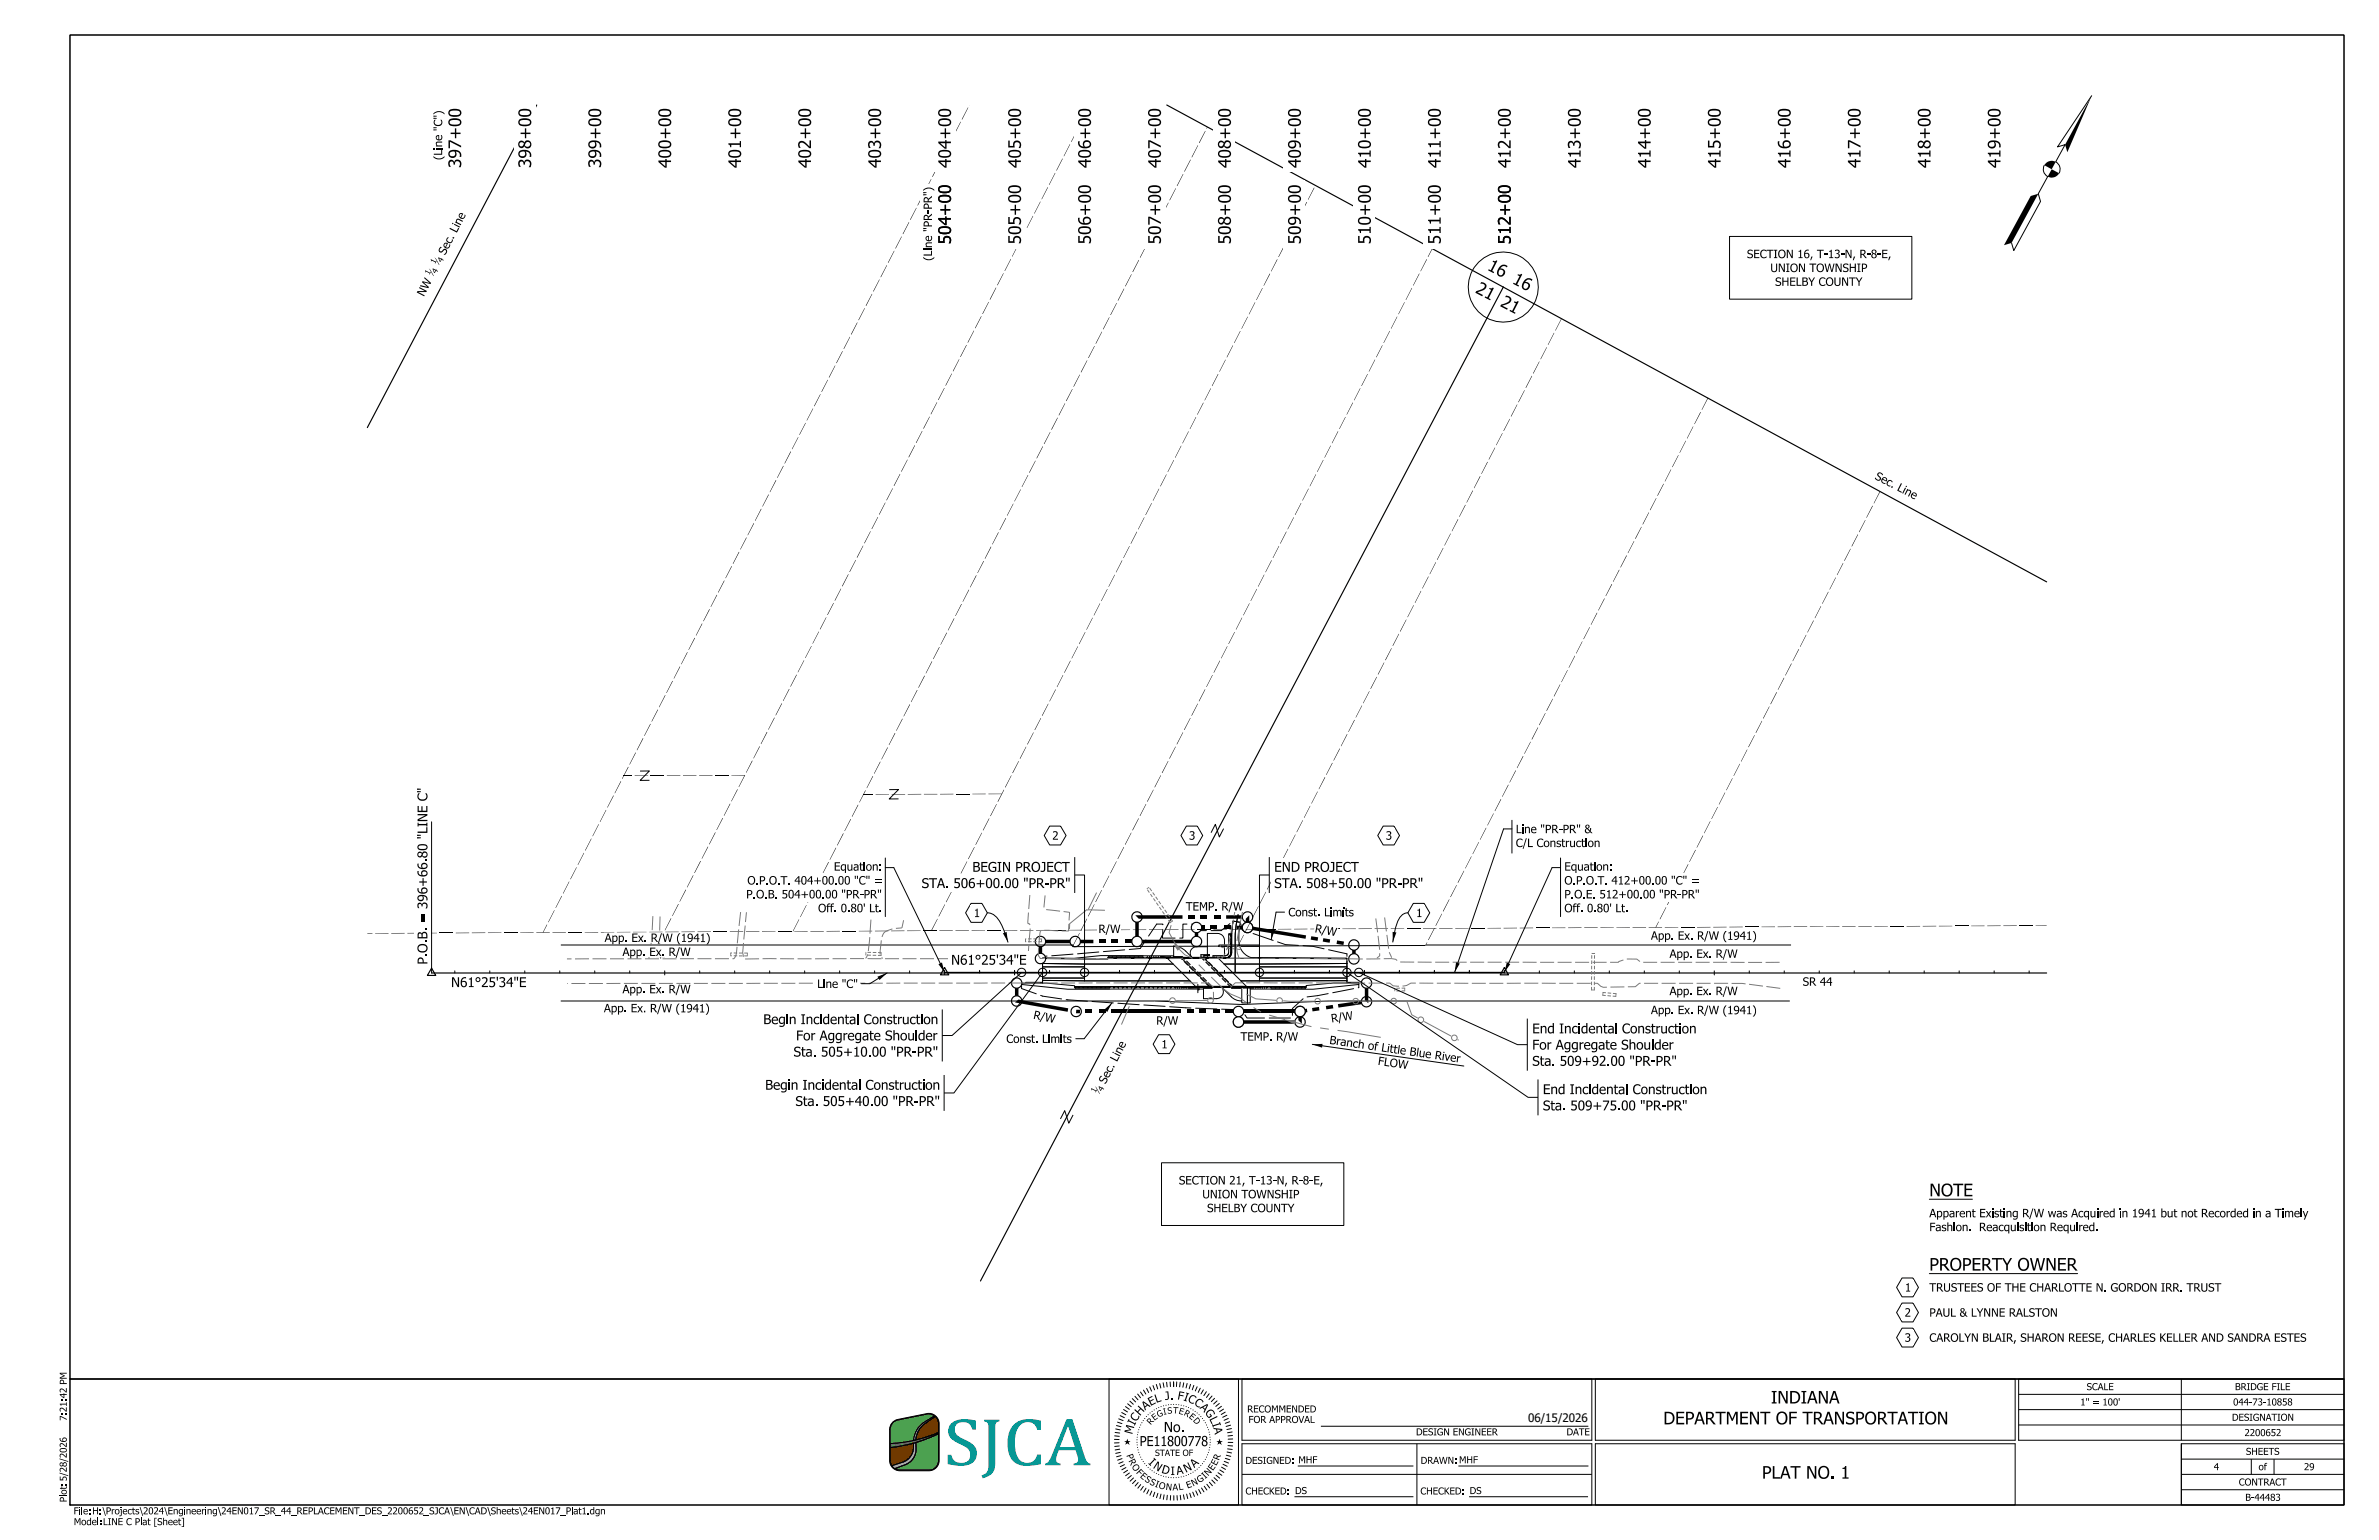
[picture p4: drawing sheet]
<svg xmlns="http://www.w3.org/2000/svg" width="864mm" height="559mm" viewBox="0 0 864 559" stroke-linecap="round" stroke-linejoin="round" font-family="sans-serif">
<defs><g id="words">
<text font-size="16.7" fill="#009695" x="342.6" y="531.7">SJCA</text>
<g font-size="4.6">
<text x="167.4" y="61" transform="rotate(-90 167.4 61)">397+00</text>
<text x="192.8" y="61" transform="rotate(-90 192.8 61)">398+00</text>
<text x="218.2" y="61" transform="rotate(-90 218.2 61)">399+00</text>
<text x="243.6" y="61" transform="rotate(-90 243.6 61)">400+00</text>
<text x="269" y="61" transform="rotate(-90 269 61)">401+00</text>
<text x="294.4" y="61" transform="rotate(-90 294.4 61)">402+00</text>
<text x="319.8" y="61" transform="rotate(-90 319.8 61)">403+00</text>
<text x="345.2" y="61" transform="rotate(-90 345.2 61)">404+00</text>
<text x="370.6" y="61" transform="rotate(-90 370.6 61)">405+00</text>
<text x="396" y="61" transform="rotate(-90 396 61)">406+00</text>
<text x="421.4" y="61" transform="rotate(-90 421.4 61)">407+00</text>
<text x="446.8" y="61" transform="rotate(-90 446.8 61)">408+00</text>
<text x="472.2" y="61" transform="rotate(-90 472.2 61)">409+00</text>
<text x="497.6" y="61" transform="rotate(-90 497.6 61)">410+00</text>
<text x="523" y="61" transform="rotate(-90 523 61)">411+00</text>
<text x="548.4" y="61" transform="rotate(-90 548.4 61)">412+00</text>
<text x="573.8" y="61" transform="rotate(-90 573.8 61)">413+00</text>
<text x="599.2" y="61" transform="rotate(-90 599.2 61)">414+00</text>
<text x="624.6" y="61" transform="rotate(-90 624.6 61)">415+00</text>
<text x="650" y="61" transform="rotate(-90 650 61)">416+00</text>
<text x="675.4" y="61" transform="rotate(-90 675.4 61)">417+00</text>
<text x="700.8" y="61" transform="rotate(-90 700.8 61)">418+00</text>
<text x="726.2" y="61" transform="rotate(-90 726.2 61)">419+00</text>
<text x="345.2" y="88.7" transform="rotate(-90 345.2 88.7)">504+00</text>
<text x="370.6" y="88.7" transform="rotate(-90 370.6 88.7)">505+00</text>
<text x="396" y="88.7" transform="rotate(-90 396 88.7)">506+00</text>
<text x="421.4" y="88.7" transform="rotate(-90 421.4 88.7)">507+00</text>
<text x="446.8" y="88.7" transform="rotate(-90 446.8 88.7)">508+00</text>
<text x="472.2" y="88.7" transform="rotate(-90 472.2 88.7)">509+00</text>
<text x="497.6" y="88.7" transform="rotate(-90 497.6 88.7)">510+00</text>
<text x="523" y="88.7" transform="rotate(-90 523 88.7)">511+00</text>
<text x="548.4" y="88.7" transform="rotate(-90 548.4 88.7)">512+00</text>
<text x="539.6" y="97.8" transform="rotate(27 539.6 97.8)">1</text>
<text x="542.6" y="99.3" transform="rotate(27 542.6 99.3)">6</text>
<text x="535.3" y="106.1" transform="rotate(27 535.3 106.1)">2</text>
<text x="538.3" y="107.6" transform="rotate(27 538.3 107.6)">1</text>
<text x="548.6" y="102.7" transform="rotate(27 548.6 102.7)">1</text>
<text x="551.7" y="104.2" transform="rotate(27 551.7 104.2)">6</text>
<text x="544.3" y="111" transform="rotate(27 544.3 111)">2</text>
<text x="547.3" y="112.5" transform="rotate(27 547.3 112.5)">1</text>
<text x="700.4" y="434.1">NOTE</text>
<text x="700.4" y="461.1">PROPERTY OWNER</text>
<text x="642.9" y="509.3">INDIANA</text>
<text x="603.8" y="516.8">DEPARTMENT OF TRANSPORTATION</text>
<text x="639.6" y="536.6">PLAT NO. 1</text>
</g>
<text font-size="4.2" x="554.7" y="516.1">06/15/2026</text>
<g font-size="3.7">
<text x="422.5" y="519.6">No.</text>
<text x="413.7" y="524.7">PE11800778</text>
</g>
<g font-size="3.6">
<text x="155.1" y="302.6" transform="rotate(-90 155.1 302.6)">LINE C&quot;</text>
<text x="353" y="316.3">BEGIN PROJECT</text>
<text x="462.5" y="316.3">END PROJECT</text>
<text x="334.5" y="322.2">STA.506+00.00</text>
<text x="371.8" y="322.2">&quot;PR-PR&quot;</text>
<text x="462.5" y="322.2">STA.508+50.00</text>
<text x="499.8" y="322.2">&quot;PR-PR&quot;</text>
<text x="155.1" y="350" transform="rotate(-90 155.1 350)">P.O.B.=396+66.80</text>
<text x="345.3" y="350">N61°25'34&quot;E</text>
<text x="163.7" y="358.2">N61°25'34&quot;E</text>
<text x="277.1" y="371.6">Begin Incidental Construction</text>
<text x="289" y="377.5">For Aggregate Shoulder</text>
<text x="556.2" y="375">End Incidental Construction</text>
<text x="288.1" y="383.4">Sta.505+10.00</text>
<text x="325.3" y="383.4">PR-PR&quot;</text>
<text x="556.2" y="380.9">For Aggregate Shoulder</text>
<text x="556.2" y="386.7">Sta.509+92.00</text>
<text x="593.5" y="386.7">PR-PR&quot;</text>
<text x="277.8" y="395.4">Begin Incidental Construction</text>
<text x="288.7" y="401.3">Sta.505+40.00</text>
<text x="326" y="401.3">PR-PR&quot;</text>
<text x="560.1" y="397">End Incidental Construction</text>
<text x="560.1" y="402.9">Sta.509+75.00</text>
<text x="595.8" y="402.9">&quot;PR-PR&quot;</text>
</g>
<g font-size="3">
<text x="160.5" y="58.1" transform="rotate(-90 160.5 58.1)">(Line &quot;C&quot;)</text>
<text x="161.6" y="92.7" transform="rotate(-63 161.6 92.7)">S e c . Lin e</text>
<text x="338.3" y="94.7" transform="rotate(-90 338.3 94.7)">(Line &quot;PR-PR&quot;)</text>
<text x="634.1" y="93.7">SECTION 16, T-13-N, R-8-E,</text>
<text x="642.7" y="98.7">UNION TOWNSHIP</text>
<text x="644.4" y="103.7">SHELBY COUNTY</text>
<text x="680.4" y="173.7" transform="rotate(27 680.4 173.7)">S e c . Lin e</text>
<text x="382" y="304.7">2</text>
<text x="431.6" y="304.7">3</text>
<text x="503.1" y="304.7">3</text>
<text x="550.3" y="302.3">Line &quot;PR-PR&quot; &amp;</text>
<text x="550.3" y="307.4">C/L Construction</text>
<text x="302.7" y="315.9">Equation:</text>
<text x="567.9" y="315.9">Equation:</text>
<text x="271.3" y="321">O.P.O.T. 404+00.00 &quot;C&quot; =</text>
<text x="567.9" y="321">O.P.O.T. 412+00.00 &quot;C&quot; =</text>
<text x="270.9" y="326">P.O.B. 504+00.00 &quot;PR-PR&quot;</text>
<text x="567.9" y="326">P.O.E. 512+00.00 &quot;PR-PR&quot;</text>
<text x="297" y="331">Off. 0.80' Lt.</text>
<text x="353.5" y="332.8">1</text>
<text x="430.5" y="330.4">TEMP. R/W</text>
<text x="467.7" y="332.5">Const. Limits</text>
<text x="514.1" y="332.8">1</text>
<text x="567.9" y="331">Off. 0.80' Lt.</text>
<text x="219.5" y="341.8">App. Ex. R/W (1941)</text>
<text x="398.8" y="338.6">R/W</text>
<text x="477.1" y="338.3" transform="rotate(11 477.1 338.3)">R / W</text>
<text x="599.3" y="341">App. Ex. R/W (1941)</text>
<text x="226" y="346.9">App. Ex. R/W</text>
<text x="606.1" y="347.6">App. Ex. R/W</text>
<text x="296.7" y="358.5">Line &quot;C&quot;</text>
<text x="654.4" y="357.7">SR 44</text>
<text x="226" y="360.4">App. Ex. R/W</text>
<text x="606.1" y="361.1">App. Ex. R/W</text>
<text x="219.2" y="367.3">App. Ex. R/W (1941)</text>
<text x="374.9" y="369.6" transform="rotate(12 374.9 369.6)">R / W</text>
<text x="419.7" y="371.8">R/W</text>
<text x="483.4" y="371" transform="rotate(-8 483.4 371)">R / W</text>
<text x="599.3" y="368">App. Ex. R/W (1941)</text>
<text x="450.3" y="377.6">TEMP. R/W</text>
<text x="365.3" y="378.4">Const. Limits</text>
<text x="421.6" y="380.4">1</text>
<text x="482.5" y="378.8" transform="rotate(8 482.5 378.8)">Bra n c h o f Lit t le</text>
<text x="511.5" y="382.9" transform="rotate(8 511.5 382.9)">Blu e</text>
<text x="500.1" y="386.4" transform="rotate(8 500.1 386.4)">FLO W</text>
<text x="520.7" y="384.3" transform="rotate(8 520.7 384.3)">R iv e r</text>
<text x="401.3" y="393.5" transform="rotate(-63 401.3 393.5)">S e c . Lin e</text>
<text x="427.9" y="429.8">SECTION 21, T-13-N, R-8-E,</text>
<text x="436.5" y="434.8">UNION TOWNSHIP</text>
<text x="438.2" y="439.8">SHELBY COUNTY</text>
<text x="700.4" y="441.7">Apparent Existing R/W was Acquired in 1941 but not Recorded in a Timely</text>
<text x="700.4" y="446.7">Fashion.</text>
<text x="718.6" y="446.7">Reacquisition Required.</text>
<text x="691.5" y="468.7">1</text>
<text x="700.4" y="468.7">TRUSTEES OF THE CHARLOTTE N. GORDON IRR. TRUST</text>
<text x="691.4" y="477.8">2</text>
<text x="700.4" y="477.8">PAUL &amp; LYNNE RALSTON</text>
<text x="691.4" y="486.9">3</text>
<text x="700.4" y="486.9">CAROLYN BLAIR, SHARON REESE, CHARLES KELLER AND SANDRA ESTES</text>
<text x="419.7" y="509.1" transform="rotate(-18 419.7 509.1)">L</text>
<text x="423" y="508" transform="rotate(-6 423 508)">J</text>
<text x="424.7" y="507.8" transform="rotate(1 424.7 507.8)">.</text>
<text x="427.3" y="507.8" transform="rotate(11 427.3 507.8)">F</text>
<text x="429.4" y="508.1" transform="rotate(19 429.4 508.1)">I</text>
<text x="431" y="508.5" transform="rotate(25 431 508.5)">C</text>
<text x="433.3" y="509.5" transform="rotate(35 433.3 509.5)">C</text>
<text x="413.8" y="513.9" transform="rotate(-48 413.8 513.9)">H</text>
<text x="415.7" y="511.8" transform="rotate(-37 415.7 511.8)">A</text>
<text x="417.7" y="510.2" transform="rotate(-27 417.7 510.2)">E</text>
<text x="435.4" y="510.9" transform="rotate(44 435.4 510.9)">A</text>
<text x="437.2" y="512.6" transform="rotate(54 437.2 512.6)">G</text>
<text x="438.9" y="514.9" transform="rotate(64 438.9 514.9)">L</text>
<text x="411" y="520.6" transform="rotate(-75 411 520.6)">M</text>
<text x="411.8" y="517.5" transform="rotate(-63 411.8 517.5)">I</text>
<text x="412.5" y="516.1" transform="rotate(-57 412.5 516.1)">C</text>
<text x="439.9" y="516.7" transform="rotate(72 439.9 516.7)">I</text>
<text x="440.5" y="518.2" transform="rotate(78 440.5 518.2)">A</text>
<text x="416.7" y="531" transform="rotate(44 416.7 531)">I</text>
<text x="418.4" y="532.6" transform="rotate(33 418.4 532.6)">N</text>
<text x="433.6" y="532.7" transform="rotate(-43 433.6 532.7)">A</text>
<text x="421.4" y="534.4" transform="rotate(16 421.4 534.4)">D</text>
<text x="424.9" y="535.2">I</text>
<text x="427.3" y="535.2" transform="rotate(-11 427.3 535.2)">A</text>
<text x="430.5" y="534.5" transform="rotate(-26 430.5 534.5)">N</text>
</g>
<g font-size="2.5">
<text x="755.2" y="510">1&quot; = 100'</text>
<text x="757.5" y="504.4">SCALE</text>
<text x="810.6" y="510">044-73-10858</text>
<text x="811.3" y="504.4">BRIDGE FILE</text>
<text x="24.2" y="515.6" transform="rotate(-90 24.2 515.6)">7:21:42 PM</text>
<text x="452.7" y="512.5">RECOMMENDED</text>
<text x="810.2" y="515.5">DESIGNATION</text>
<text x="453.2" y="516.3">FOR APPROVAL</text>
<text x="514" y="520.8">DESIGN ENGINEER</text>
<text x="568.7" y="520.8">DATE</text>
<text x="814.8" y="521.1">2200652</text>
<text x="815.3" y="527.9">SHEETS</text>
<text x="452.1" y="531.2">DESIGNED:MHF</text>
<text x="515.7" y="531.2">DRAWN:MHF</text>
<text x="803.6" y="533.5">4</text>
<text x="819.9" y="533.5">of</text>
<text x="836.4" y="533.5">29</text>
<text x="812.7" y="539">CONTRACT</text>
<text x="24.2" y="545.1" transform="rotate(-90 24.2 545.1)">Plot:5/28/2026</text>
<text x="452.1" y="542.3">CHECKED: DS</text>
<text x="515.6" y="542.3">CHECKED: DS</text>
<text x="815" y="544.6">B-44483</text>
<text x="26.7" y="549.5">File:H:\Projects\2024\Engineering\24EN017_SR_44_REPLACEMENT_DES_2200652_SJCA\EN\CAD\Sheets\24EN017_Plat1.dgn</text>
<text x="26.8" y="553.4">Model:</text>
<text x="37.4" y="553.4">LINE C Plat [Sheet]</text>
</g>
<g font-size="2.4">
<text x="408.8" y="528.1" transform="rotate(70 408.8 528.1)">P</text>
<text x="409.6" y="530.1" transform="rotate(63 409.6 530.1)">R</text>
<text x="410.7" y="532.2" transform="rotate(56 410.7 532.2)">O</text>
<text x="440.3" y="533.8" transform="rotate(-56 440.3 533.8)">E</text>
<text x="441.5" y="532" transform="rotate(-62 441.5 532)">E</text>
<text x="442.5" y="530.1" transform="rotate(-69 442.5 530.1)">R</text>
<text x="412.3" y="534.5" transform="rotate(47 412.3 534.5)">F</text>
<text x="413.7" y="535.9" transform="rotate(41 413.7 535.9)">E</text>
<text x="415.3" y="537.3" transform="rotate(34 415.3 537.3)">S</text>
<text x="417.1" y="538.5" transform="rotate(27 417.1 538.5)">S</text>
<text x="420.4" y="540" transform="rotate(15 420.4 540)">O</text>
<text x="433.1" y="539.4" transform="rotate(-26 433.1 539.4)">N</text>
<text x="435.4" y="538.2" transform="rotate(-34 435.4 538.2)">G</text>
<text x="437.5" y="536.7" transform="rotate(-43 437.5 536.7)">I</text>
<text x="438.6" y="535.7" transform="rotate(-47 438.6 535.7)">N</text>
<text x="423.1" y="540.6" transform="rotate(6 423.1 540.6)">N</text>
<text x="425.7" y="540.9" transform="rotate(-2 425.7 540.9)">A</text>
<text x="431.1" y="540.1" transform="rotate(-19 431.1 540.1)">E</text>
</g>
<g font-size="2.3">
<text x="419" y="515.6" transform="rotate(-37 419 515.6)">E</text>
<text x="420.5" y="514.4" transform="rotate(-26 420.5 514.4)">G</text>
<text x="422.5" y="513.4" transform="rotate(-13 422.5 513.4)">I</text>
<text x="423.9" y="513" transform="rotate(-5 423.9 513)">S</text>
<text x="425.8" y="512.8" transform="rotate(6 425.8 512.8)">T</text>
<text x="427.7" y="512.9" transform="rotate(17 427.7 512.9)">E</text>
<text x="429.6" y="513.4" transform="rotate(28 429.6 513.4)">R</text>
<text x="431.4" y="514.3" transform="rotate(39 431.4 514.3)">E</text>
<text x="432.9" y="515.5" transform="rotate(50 432.9 515.5)">D</text>
<text x="417.7" y="517.2" transform="rotate(-48 417.7 517.2)">R</text>
<text x="419.3" y="528.3">STATE OF</text>
</g>
<g font-size="2.1">
<text x="157.9" y="95.9" transform="rotate(-63 157.9 95.9)">1</text>
<text x="160.5" y="95.5" transform="rotate(-63 160.5 95.5)">4</text>
<text x="155.8" y="99.9" transform="rotate(-63 155.8 99.9)">1</text>
<text x="158.4" y="99.5" transform="rotate(-63 158.4 99.5)">4</text>
<text x="397.6" y="396.7" transform="rotate(-63 397.6 396.7)">1</text>
<text x="400.2" y="396.2" transform="rotate(-63 400.2 396.2)">4</text>
</g>
</g></defs>
<path d="M156.7 353.1h586.3M342.9 352.8h203.2M429.4 347.4l-.3-.3h-3.1v.3h2.3M436 347.4h.1M436 347.4v-1h3v.3h-2v.7M439.9 358.3v.3h-3v-.2h2.1M446.9 358.3l.3 .3h3.1v-.2h-2.3" fill="none" stroke="#000" stroke-width=".42"/>
<g fill="none" stroke="#000" stroke-width=".36">
<path d="M422.1 337.2l-.1 3.2h4.6M422.1 335.6v-.3h-2.2l-3 4.4M430.9 335.3h-1.5v5.1h-1.2M432.6 335.3h1.2v2.4h4.1M446.5 339.2l.2 .3M446.5 335.1l-3.2 2.6h-3.7M446.7 339.1l.1 .2zM446.7 339.5l.1 .3M446.7 339.5h.1M446.8 339.3l-.1 1.5M446.8 339.3h.1M446.9 339.1l-.1 .2"/>
<path d="M446.9 339.1l-.1 6.4a2.09 2.09 0 0 1-2.1 2.1h-3.3M446.9 339.1l-.3-.3-.1 .4M447.6 334.2l2.7 .5 .7 2.7 2.3 .8M449.4 331.9l-1 6.9v14M454.9 338.7l7.3 2.5M370.8 356.6v2.1l5.4 1.9M372.4 356.4h6.1M378.5 347.8l15.3 .2h8.4v-.3l86.8 .2-.1 8.8M378.5 350.8h15.2M378.5 354.9h15.2M380.1 346.9l-1.6 .2v9.6M389.5 346.2l-7.7 .6"/>
<path d="M390.3 358.1l.2 .1zM390.3 358.2l.2 .2zM391.6 358.1l.2 .1zM391.6 358.2l.2 .2zM393.2 358.1l.1 .1zM393.2 358.2l.1 .2zM393.7 349.8v6.1M394.8 358.1l.1 .1zM394.8 358.2l.1 .2zM396.4 358.1l.1 .1zM396.4 358.2l.1 .2zM398 358.1l.1 .1z"/>
<path d="M398 358.2l.1 .2zM398.9 345.4l-7.7 .7M399.6 358.1l.1 .1zM399.6 358.2l.1 .2zM401.1 358.1l.2 .1zM401.1 358.2l.2 .2zM402.4 347.3l.2 .1zM402.4 347.4l.2 .2zM402.4 347.6h12.5M402.7 358.1l.2 .1zM402.7 358.2l.2 .2zM402.8 358h-12.5l-.2 .3 .2 .2h12.5"/>
<path d="M402.8 358.1h-12.5l-.1 .2 12.6 .2M403.7 347.3l.1 .1zM403.7 347.4l.1 .2zM405.3 347.3l.1 .1zM405.3 347.4l.1 .2zM406.9 347.3l.1 .1zM406.9 347.4l.1 .2zM408.3 344.7l-7.8 .6M408.4 347.3l.2 .1zM408.4 347.4l.2 .2zM410 347.3l.2 .1zM410 347.4l.2 .2z"/>
<path d="M411.6 347.3l.2 .1zM411.6 347.4l.2 .2zM413.2 347.3l.1 .1zM413.2 347.4l.1 .2zM414.8 347.3l.1 .1zM414.8 347.4l.1 .2zM414.9 347.2h-12.5l-.2 .3 .2 .2M414.9 347.3h-12.5v.3M416 341.1l-2.1 3.1-4 .3M425 347.4h4v.4h-4zM425 347.5h4v.3zM429 347.8v-.4h8v.3l10.3 10.2"/>
<path d="M429 347.5h4M429 347.8l10.2 10.1M430.4 345.1l2.3 2.4a2.29 2.29 0 0 1-.5-2.5 2.29 2.29 0 0 1 2.1-1.5h4v-4.8h3.7a2.53 2.53 0 0 1 2.5 2.5v5.6h-4.2M433 347.8h-9.2l10.2 10.1h18.5l-10.2-10.1h-5.2M433 347.5l4 .1-4 .2zM435.2 357.9h4v.4h-4zM435.2 358.1l4-.2v.4h-4zM436.4 347.7h.1M436.5 347.7h4.9M437.2 347.3h.1M437.2 347.5h.1M437.7 347.5h.1"/>
<path d="M437.6 347.3h.1M438 347.5h.1M438 347.3h.1M438.4 347.3h.1M438.4 347.5h.1M438.7 347.3h.1M438.9 347.5h.1M438.8 347.5h.1M439.2 347.5h.1M439.1 347.3h.1M439.2 357.9v.4h8.1v-.4M439.9 347.3h.1"/>
<path d="M440 347.5h.1M440.8 347.5h.1M440.7 347.3h.1M441.4 347.6l-5 .1M441.5 347.5l.1 .1zM441.5 347.3h.1M442.5 342.9h14.7v.5h-14.7zM443.1 347.5l.1 .1zM443.1 347.3h.1M443.3 358l3.7 3.7M444.7 347.5l.1 .1zM446.1 346.9l.1 .2z"/>
<path d="M446.8 340.8h.1M446.7 345.6l.1 .1zM446.7 343.9l.1 .1zM446.7 342.3l.1 .1zM446.9 340.8v4.7a2.14 2.14 0 0 1-2.2 2.2h-1.5M447.3 357.9h4v.4h-4zM447.3 357.9l4 .2v.2h-4zM450.8 358.3h.5v-.3h1.5v5.9h-2zM452.8 358h1v5.9h-1zM457.2 349.8v6.1M457.2 350.8h31.7M457.2 354.9h31.7"/>
<path d="M461.4 358.3l.1 .2zM461.4 358.1l.1 .2zM461.4 358h12.5l.2 .3-.2 .2h-12.5M461.4 358.1h12.5l.2 .2-12.7 .2M463 358.3l.1 .2zM463 358.1l.1 .2zM463.8 341.8l2.8 1 4.7 .2M464.5 358.3l.2 .2zM464.5 358.1l.2 .2zM466.1 358.3l.2 .2zM466.1 358.1l.2 .2zM467.7 358.3l.2 .2z"/>
<path d="M467.7 358.1l.2 .2zM469.3 358.3l.1 .2zM469.3 358.1l.1 .2zM470.9 358.3l.1 .2zM470.9 358.1l.1 .2zM472.5 358.3l.1 .2zM472.5 358.1l.1 .2zM473 343.1l3.6 .3 4.1 .9M473.7 358.3l.2 .2zM473.7 358.1l.2 .2zM482.3 344.6l6.6 1.5v.9M488.9 356.4h4.4v2h-.3"/>
<path d="M491.4 358.7l-7.6 1.5M493.3 356.7h-9.4l-9.8 .9v.4h-84v-.3l-10.3-1h-9M377.8 361.2l7.6 1.3M387 362.7l7.8 .6M396.4 363.4l7.7 .5M405.8 364l7.7 .6M415.2 364.7l7.7 .5M424.6 365.3l7.7 .5M434 365.8l7.7 .3M436.9 362.4h4.6M443.4 366.2l7.3 .2 .3 .5M450.6 363.2h.2"/>
<path d="M451.9 368.2l.8 1.2h6.3M460.7 369.4h7.8M473 362.4l-3.8 3.5v2.5M482.1 360.5l-7.6 1.2"/>
</g>
<path d="M439 358.1l-10.6-10.7M439 358.1v.2M439.9 357.9l-10.5-10.5M446.9 358.3l-10.9-10.9M447.9 358.3l-10.5-10.5" fill="none" stroke="#000" stroke-width=".42" stroke-dasharray="1.8 1"/>
<circle cx="447.4" cy="338.5" r=".17" fill="#000" stroke-dasharray="2.8 1 .7 1"/>
<path d="M368.4 356.7h1.3v6l-1.3 1z" fill="#000"/>
<g fill="#fff">
<circle cx="369.1" cy="356.7" r="1.88"/>
<circle cx="369.1" cy="363.2" r="1.88"/>
</g>
<g fill="none" stroke="#000" stroke-width=".42">
<circle cx="369.1" cy="356.7" r="1.88"/>
<circle cx="369.1" cy="363.2" r="1.89"/>
</g>
<path d="M368.4 363.7l1.3-1 18.1 3.2-.2 1.2zM389.6 366.2l1.1 .2-.1 1.3-1.2-.2z" fill="#000"/>
<circle cx="390.7" cy="367" r="1.88" fill="#fff"/>
<circle cx="390.7" cy="367" r="1.89" fill="none" stroke="#000" stroke-width=".42"/>
<path d="M390.7 366.4h1.3v1.3h-1.4zM393.9 366.4h2.6v1.3h-2.6zM399 366.4h2.6v1.3h-2.6zM403.4 366.4h25.4v1.3h-25.4zM430.7 366.4h2.6v1.3h-2.6zM435.2 366.4h2.5v1.3h-2.5zM440.3 366.4h2.5v1.3h-2.5zM444.7 366.4h25.4v1.3h-25.4z" fill="#000"/>
<circle cx="471.9" cy="367" r="1.89" fill="#fff"/>
<circle cx="471.9" cy="367" r="1.88" fill="none" stroke="#000" stroke-width=".42"/>
<path d="M471.9 366.4l2.5-.4 .2 1.3-2.5 .4zM476.3 365.8l2.5-.4 .2 1.2-2.5 .4zM481.3 365l2.5-.4 .2 1.3-2.5 .4zM485.7 364.3l9.7-1.4 1.3 1.1-10.8 1.6z" fill="#000"/>
<circle cx="496.1" cy="363.5" r="1.89" fill="#fff"/>
<circle cx="496.1" cy="363.5" r="1.88" fill="none" stroke="#000" stroke-width=".42"/>
<path d="M495.4 356.7h1.3v7.3l-1.3-1.1z" fill="#000"/>
<circle cx="496.1" cy="356.7" r="1.88" fill="#fff"/>
<circle cx="496.1" cy="356.7" r="1.88" fill="none" stroke="#000" stroke-width=".42"/>
<g fill="#000">
<path d="M435 335.9h2.5v1.3h-2.5zM439.4 335.9h2.5v1.3h-2.5zM444.5 335.9h2.5v1.3h-2.5zM476 339.7l2.5 .4-.2 1.3-2.5-.4zM398.8 341h2.6v1.3h-2.6zM403.2 341h2.6v1.3h-2.6zM408.3 341h2.5v1.3h-2.5zM480.4 340.4l2.5 .5-.2 1.2-2.5-.4zM485.4 341.2l2.5 .5-.2 1.2-2.5-.4z"/>
<path d="M448.9 335.9h4l21.2 3.5-.2 1.2-21.1-3.4h-3.9z" fill-rule="evenodd"/>
<path d="M377 341h19.9v1.3h-18.6v5.5h-1.3z" fill-rule="evenodd"/>
<path d="M412.7 341h21v-3.2h1.3v4.5h-22.3z" fill-rule="evenodd"/>
<path d="M489.8 342l2.3 .4v5.5h-1.2v-4.5l-1.4-.2z" fill-rule="evenodd"/>
</g>
<g fill="#fff">
<circle cx="377.7" cy="347.8" r="1.88"/>
<circle cx="491.5" cy="347.9" r="1.89"/>
<circle cx="377.7" cy="341.6" r="1.88"/>
<circle cx="390.3" cy="341.6" r="1.89"/>
<circle cx="434.3" cy="341.6" r="1.88"/>
<circle cx="434.3" cy="336.6" r="1.88"/>
<circle cx="452.9" cy="336.6" r="1.88"/>
<circle cx="491.5" cy="342.9" r="1.89"/>
</g>
<g fill="none" stroke="#000" stroke-width=".42">
<circle cx="434.3" cy="336.6" r="1.88"/>
<circle cx="452.9" cy="336.5" r="1.89"/>
<circle cx="377.7" cy="341.6" r="1.88"/>
<circle cx="377.7" cy="347.8" r="1.89"/>
<circle cx="390.3" cy="341.6" r="1.89"/>
<circle cx="434.3" cy="341.6" r="1.88"/>
<circle cx="491.5" cy="347.9" r="1.89"/>
<circle cx="491.5" cy="342.9" r="1.89"/>
</g>
<path d="M412.1 332.1l1.3 1.3v8.2h-1.3z" fill="#000"/>
<g fill="#fff">
<circle cx="412.8" cy="341.6" r="1.88"/>
<circle cx="412.8" cy="332.7" r="1.88"/>
</g>
<g fill="none" stroke="#000" stroke-width=".42">
<circle cx="412.8" cy="332.7" r="1.89"/>
<circle cx="412.8" cy="341.6" r="1.89"/>
</g>
<path d="M412.1 332.1h17.2v1.3h-15.9zM431.2 332.1h2.5v1.3h-2.5zM435.6 332.1h2.5v1.3h-2.5zM440.7 332.1h2.5v1.3h-2.5zM445.1 332.1h8.4l-1.3 1.3h-7.1z" fill="#000"/>
<circle cx="452.9" cy="332.7" r="1.88" fill="#fff"/>
<circle cx="452.9" cy="332.7" r="1.89" fill="none" stroke="#000" stroke-width=".42"/>
<path d="M452.2 333.4l1.3-1.3v4.5h-1.3z" fill="#000"/>
<circle cx="452.9" cy="336.5" r="1.89" fill="#fff"/>
<circle cx="452.9" cy="336.6" r="1.89" fill="none" stroke="#000" stroke-width=".42"/>
<g fill="none" stroke="#000" stroke-width=".36">
<path d="M378.5 349.6l47.3 .2zM378.5 355.7l53.4 .2zM402.8 358.1h32.7M402.8 358h32.7M404.3 358.1l.2 .3zM404.4 358.5h.1M405.9 358.1l.1 .3zM406 358.5h.1M407.5 358.1l.1 .3zM407.6 358.5h.1M409.1 358.1l.1 .3zM409.2 358.5h.1"/>
<path d="M410.7 358.1l.1 .3zM410.8 358.5h.1M412.3 358.1l.1 .3zM412.4 358.5h.1M413.8 358.1l.2 .3zM413.9 358.5h.1M414.9 347.6h10.4M415.4 358.1l.2 .3zM415.5 358.5h.1M416.4 347.4l.1 .2zM416.5 347.3h.1M417 358.1l.2 .3z"/>
<path d="M417.1 358.5h.1M417.2 347.4l.1 .2zM417.3 347.3h.1M418 347.4l.1 .2zM418.1 347.3h.1M418.6 358.1l.1 .3zM418.7 358.5h.1M418.8 347.4l.1 .2zM418.9 347.3h.1M419.6 347.4l.1 .2zM419.7 347.3h.1M420.2 358.1l.1 .3z"/>
<path d="M420.3 358.5h.1M420.4 347.4l.1 .2zM420.5 347.3h.1M421.1 347.4l.2 .2zM421.3 347.3h.1M421.6 347.4l.1 .2zM421.7 347.3h.1M421.8 358.1l.1 .3zM421.9 358.5h.1M422 347.4l.1 .2zM422.1 347.3h.1M422.3 347.4l.2 .2z"/>
<path d="M422.5 347.3h.1M422.7 347.4l.2 .2zM422.8 347.3h.1M423.2 347.4l.1 .2zM423.3 347.3h.1M423.4 358.1l.1 .3zM423.5 358.5h.1M423.5 347.4l.2 .2zM423.7 347.3h.1M423.9 347.4l.2 .2zM424 347.3h.1M424.3 347.4l.2 .2z"/>
<path d="M424.4 347.3h.1M424.7 347.4l.2 .2zM424.9 347.3h.1M425 358.1l.1 .3zM425.1 358.5h.1M425 347.7l.6-.1-.1 .1M425 347.6v.1M426.5 358.1l.2 .3zM426.6 358.5h.1M427.4 358.1l.1 .3zM427.5 358.5h.1M428.1 358.1l.2 .3z"/>
<path d="M428.2 358.5h.1M428.9 358.1l.2 .3zM429 358.5h.1M429.7 358.1l.2 .3zM429.8 358.5h.1M430.4 345.1l-2.3-1.4-2.1-.4v3.8M430.5 358.1l.2 .3zM430.6 358.5h.1M431.3 358.1l.1 .3zM431.4 358.5h.1M431.7 358.1l.1 .3zM431.8 358.5h.1"/>
<path d="M432.1 358.1l.2 .3zM432.2 358.5h.1M432.5 358.1l.1 .3zM432.6 358.5h.1M432.9 358.1l.1 .3zM433 358.5h.1M433.3 358.1l.1 .3zM433.4 358.5h.1M433.7 358.1l.1 .3zM433.8 358.5h.1M434.1 358.1l.1 .3zM434.2 358.5h.1"/>
<path d="M434.5 358.1l.1 .3zM434.6 358.5h.1M434.9 358.1l.1 .3zM435 358.5h.1M435.2 358l.6 .1zM436.9 358.6v3.8M443.3 358a2.53 2.53 0 0 1 .6 2.8 2.53 2.53 0 0 1-2.4 1.6M444.4 349.8l44.5-.2zM450.5 355.9l38.5-.1zM450.7 358.1l.6-.1zM451 358.1h10.4M451 358h10.4"/>
<path d="M451.4 358.1l.2 .3zM451.4 358.5h.1M451.8 358.1l.2 .3zM451.9 358.5h.1M452.2 358.1l.2 .3zM452.3 358.5h.1M452.6 358.1l.2 .3zM452.6 358.5h.1M453 358.1l.1 .3zM453 358.5h.1M453.4 358.1l.2 .3zM453.5 358.5h.1"/>
<path d="M453.8 358.1l.2 .3zM453.8 358.5h.1M454.2 358.1l.1 .3zM454.2 358.5h.1M454.6 358.1l.1 .3zM454.6 358.5h.1M455 358.1l.2 .3zM455 358.5h.1M455.8 358.1l.1 .3zM455.8 358.5h.1M456.6 358.1l.1 .3zM456.6 358.5h.1"/>
<path d="M457.4 358.1l.1 .3zM457.4 358.5h.1M458.2 358.1l.1 .3zM458.2 358.5h.1M459 358.1l.1 .3zM459 358.5h.1M459.8 358.1l.1 .3zM459.8 358.5h.1M447 361.7l1.4 1 2.2 .5"/>
</g>
<path d="M444.7 346.8l1.1-.5 .2-.8" fill="none" stroke="#000" stroke-width=".36" stroke-dasharray="1.8 1"/>
<path d="M448.9 367h1.3v3.8h-1.3z" fill="#000"/>
<g fill="#fff">
<circle cx="449.6" cy="367" r="1.89"/>
<circle cx="449.6" cy="370.8" r="1.89"/>
</g>
<g fill="none" stroke="#000" stroke-width=".42">
<circle cx="449.6" cy="367" r="1.89"/>
<circle cx="449.6" cy="370.8" r="1.89"/>
</g>
<path d="M449.6 370.2h21.7l1.3 1.3h-23z" fill="#000"/>
<g fill="#fff">
<circle cx="449.6" cy="370.8" r="1.88"/>
<circle cx="471.9" cy="370.8" r="1.89"/>
</g>
<g fill="none" stroke="#000" stroke-width=".42">
<circle cx="449.6" cy="370.8" r="1.89"/>
<circle cx="471.9" cy="370.8" r="1.88"/>
</g>
<path d="M471.3 367.8h1.3v3.7l-1.3-1.3z" fill="#000"/>
<circle cx="471.9" cy="367" r="1.89" fill="#fff"/>
<g fill="none" stroke="#000" stroke-width=".42">
<path d="M194.8 38.1l-61.5 117.1M423.5 38.1l122.2 66.1M545.7 104.2l197.2 106.9M545.7 104.2l-189.8 360.6M428.3 347.4h.1M436 347.4h1l.4 .4M439 358.3v.1M447.9 358.3l.1 .1"/>
<circle cx="471.9" cy="367" r="1.88"/>
</g>
<path d="M390.1 358h45.1M402.2 347.7h22.8M437 347.7h7.7M444.7 347.7a2.14 2.14 0 0 0 2.2-2.2M444.7 347.7a2.14 2.14 0 0 0 2.2-2.2v-6.7M446.9 345.5v-6.7M451.3 358h22.8" fill="none" stroke="#000" stroke-width=".36" stroke-dasharray="1.8 1"/>
<g fill="none" stroke="#000" stroke-width=".36">
<path d="M226.4 281.5h3M230.4 281.5h4.9M236.2 281.4h4.9M242.1 281.4h4.9M247.9 281.4h4.9M253.8 281.4h4.9M259.6 281.4h4.9M265.5 281.3h4.9M313.5 288.2h3.4M317.9 288.2h4.8M323.7 288.2h4.9M329.5 288.2h4.9"/>
<path d="M335.4 288.2h4.9M341.2 288.1h4.9M347.1 288.1h4.9M353 288.1h4.8M358.8 288.1h4.9M136.2 338.6h4.8M142 338.6h4.9M147.9 338.6h4.9M153.7 338.6h4.9M159.6 338.5h4.9M165.5 338.5h4.8M171.3 338.5h4.9"/>
<path d="M177.1 338.5h4.9M183 338.4h4.9M188.8 338.4h4.9M194.7 338.4h4.9M200.6 338.3h4.8M206.4 338.3h4.9M212.3 338.3h4.8M218.1 338.3h4.9M223.9 338.2h4.9M229.8 338.2h4.9M235.7 338.2h4.8M241.5 338.2h4.9"/>
<path d="M247.4 338.1h4.8M253.2 338.1h4.9M259.1 338.1h4.8M264.9 338.1h4.9M270.8 338h4.9M276.6 338h4.9M282.5 338h4.9M288.3 337.9h4.9M294.2 337.9h4.8M300 337.9h4.9M305.9 337.9h4.9M311.7 337.8h4.9"/>
<path d="M317.6 337.8h4.9M323.5 337.8h4.8M329.3 337.8h4.9M335.1 337.7h4.9M341 337.7h4.9M346.9 337.7h4.8M352.7 337.7h4.9M358.6 337.6h4.8M364.4 337.6h4.9M370.3 337.6h4.8M376.1 337.5h4.9M382 337.5h4.9"/>
<path d="M387.8 337.5h4.9M393.7 337.5h4.8M405.4 337.4h4.8M411.2 337.4h4.9M417.1 337.4h4.9M422.9 337.3h4.9M428.8 337.3h4.9M434.6 337.3h4.9M440.5 337.3h4.9M446.3 337.2h4.9M447.1 338.8h-1.1v6.7l-.5 1.1-.8 .2h-4.4v.9h-2v-1h.7v-.3h-.7v-2.9M447.6 334.6l-.4 3.6-.1 7.8-.6 1.2-.7 .5 .7-.5 .6-1.2 .1-7.8z"/>
<path d="M447.6 334.2v.4M450.3 334.7l-.5 2.9a10.4 10.4 0 0 0 1 7.4 6.4 6.4 0 0 0 4.2 2.7M452.2 337.2h4.9M458 337.2h4.9M463.9 337.1h4.9M469.8 337.1h4.8M475.6 337.1h4.9M481.4 337.1h4.9M487.3 337h4.9M493.1 337h4.9M499 337h4.9M504.9 337h4.8"/>
<path d="M510.7 336.9h4.9M516.6 336.9h4.8M522.4 336.9h4.9M528.3 336.8h4.9M534.1 336.8h4.9M540 336.8h4.9M545.8 336.8h4.9M551.7 336.7h4.8M557.5 336.7h4.9M563.4 336.7h4.9M569.2 336.7h4.9M575.1 336.6h4.9"/>
<path d="M581 336.6h4.8M586.8 336.6h4.9M592.6 336.5h4.9M598.5 336.5h4.9M604.3 336.5h4.9M610.2 336.5h4.9M616.1 336.4h4.8M621.9 336.4h4.9M627.8 336.4h4.8M633.6 336.4h4.9M639.4 336.3h4.9M645.3 336.3h4.9"/>
<path d="M651.2 336.3h4.8M657 336.3h4.9M662.9 336.2h4.8M668.7 336.2h4.9M674.6 336.2h4.8M680.4 336.1h4.9M686.3 336.1h4.9M692.1 336.1h4.9M698 336.1h4.9M703.8 336h4.9M709.7 336h4.9M715.5 336h4.9"/>
<path d="M721.4 336h4.9M733.1 335.9h4.9M738.9 335.9h4M203.6 342.9h186l-.2 .6 128.1-.4M370.8 356.7v.5l16.8 1.8 49.3-.1M426 346.8l-26.4-.1-9.7 1-11.4-.1v.2M434.8 358.2h.5v1h-.5zM434.8 357.2v1M434.8 359.2v1M437 347.6v.1M454 347.5l34.9 .2v.2M493.3 356.7v.5l-16.6 1.8-22.9-.1"/>
<path d="M517.6 342.9h132.6M203.6 363.2h215.5l31.7 1.3 31.8-1.3h167.1"/>
</g>
<path d="M439.9 357.9v.4" fill="none" stroke="#000" stroke-width=".42" stroke-dasharray="1.8 1"/>
<g fill="#000">
<path d="M351.4 39l-2.1 4.4-.2-.1z" fill-rule="evenodd"/>
<path d="M351.8 38.1h.2z" fill-rule="evenodd"/>
<path d="M340.6 59.8l-2 4.4-.2-.1z" fill-rule="evenodd"/>
<path d="M348.7 44.2l-2.1 4.4-.2-.1z" fill-rule="evenodd"/>
<path d="M385.7 57.5l-2.1 4.4z" fill-rule="evenodd"/>
<path d="M388.3 52.3l-2 4.4z" fill-rule="evenodd"/>
<path d="M391 47.1l-2.1 4.4z" fill-rule="evenodd"/>
<path d="M434.8 52.7l-2.1 4.4-.2-.1z" fill-rule="evenodd"/>
<path d="M437.5 47.5l-2.1 4.4-.2-.1z" fill-rule="evenodd"/>
<path d="M438.2 46.1l.2 .1-.3 .5z" fill-rule="evenodd"/>
<path d="M332.6 75.4l-2.1 4.4-.2-.1z" fill-rule="evenodd"/>
<path d="M335.3 70.2l-2.1 4.4-.2-.1z" fill-rule="evenodd"/>
<path d="M338 65l-2.1 4.4-.2-.1z" fill-rule="evenodd"/>
<path d="M374.9 78.3l-2 4.4z" fill-rule="evenodd"/>
<path d="M377.6 73.1l-2.1 4.4z" fill-rule="evenodd"/>
<path d="M380.3 67.9l-2.1 4.4z" fill-rule="evenodd"/>
<path d="M383 62.7l-2.1 4.4z" fill-rule="evenodd"/>
<path d="M424.1 73.5l-2.1 4.4h-.2z" fill-rule="evenodd"/>
<path d="M426.8 68.3l-2.1 4.4-.2-.1z" fill-rule="evenodd"/>
<path d="M429.4 63.1l-2 4.4h-.2z" fill-rule="evenodd"/>
<path d="M432.1 57.9l-2.1 4.4-.1-.1z" fill-rule="evenodd"/>
<path d="M474.3 73.3h.2l-2.3 4.4z" fill-rule="evenodd"/>
<path d="M477 68.1l.2 .1-2.3 4.3z" fill-rule="evenodd"/>
<path d="M321.9 96.2l-2.1 4.4-.2-.1z" fill-rule="evenodd"/>
<path d="M324.6 91l-2.1 4.4-.2-.1z" fill-rule="evenodd"/>
<path d="M327.2 85.8l-2 4.4-.2-.1z" fill-rule="evenodd"/>
<path d="M329.9 80.6l-2.1 4.4-.1-.1z" fill-rule="evenodd"/>
<path d="M364.2 99.1l-2.1 4.4h-.1z" fill-rule="evenodd"/>
<path d="M366.9 93.9l-2.1 4.5z" fill-rule="evenodd"/>
<path d="M369.6 88.7l-2.1 4.4z" fill-rule="evenodd"/>
<path d="M372.3 83.5l-2.1 4.4z" fill-rule="evenodd"/>
<path d="M413.3 94.3l-2 4.4-.2-.1z" fill-rule="evenodd"/>
<path d="M416 89.1l-2.1 4.4h-.1z" fill-rule="evenodd"/>
<path d="M418.7 83.9l-2.1 4.4-.1-.1z" fill-rule="evenodd"/>
<path d="M463.6 94.1l.2 .1-2.3 4.3z" fill-rule="evenodd"/>
<path d="M466.3 88.9l.1 .1-2.2 4.3z" fill-rule="evenodd"/>
<path d="M468.9 83.7h.2l-2.2 4.4z" fill-rule="evenodd"/>
<path d="M517.8 94.1h.2l-2.2 4.4z" fill-rule="evenodd"/>
<path d="M519.9 90.2l-1.5 3.1z" fill-rule="evenodd"/>
<path d="M311.2 117l-2.1 4.4-.2-.1z" fill-rule="evenodd"/>
<path d="M313.8 111.8l-2.1 4.4-.1-.1z" fill-rule="evenodd"/>
<path d="M316.5 106.6l-2.1 4.4-.1-.1z" fill-rule="evenodd"/>
<path d="M319.2 101.4l-2.1 4.4-.2-.1z" fill-rule="evenodd"/>
<path d="M356.2 114.7l-2.1 4.4h-.2z" fill-rule="evenodd"/>
<path d="M358.8 109.5l-2 4.4h-.2z" fill-rule="evenodd"/>
<path d="M361.5 104.3l-2.1 4.5-.1-.1z" fill-rule="evenodd"/>
<path d="M402.6 115.1l-2.1 4.4h-.1z" fill-rule="evenodd"/>
<path d="M405.3 109.9l-2.1 4.4h-.2z" fill-rule="evenodd"/>
<path d="M408 104.7l-2.1 4.4-.2-.1z" fill-rule="evenodd"/>
<path d="M410.7 99.5l-2.1 4.4h-.2z" fill-rule="evenodd"/>
<path d="M452.9 114.9l-2.1 4.4z" fill-rule="evenodd"/>
<path d="M455.5 109.7l-2 4.4z" fill-rule="evenodd"/>
<path d="M458.2 104.5l-2.1 4.4z" fill-rule="evenodd"/>
<path d="M460.9 99.3l.2 .1-2.3 4.3z" fill-rule="evenodd"/>
<path d="M507.1 114.9l-2.1 4.4z" fill-rule="evenodd"/>
<path d="M509.8 109.6l-2.1 4.5z" fill-rule="evenodd"/>
<path d="M512.5 104.5l-2.1 4.4z" fill-rule="evenodd"/>
<path d="M515.2 99.2l-2.1 4.4z" fill-rule="evenodd"/>
<path d="M566.8 115.6l-2.1 4.4z" fill-rule="evenodd"/>
<path d="M300.4 137.8l-2.1 4.4-.1-.1z" fill-rule="evenodd"/>
<path d="M303.1 132.6l-2.1 4.4-.2-.1z" fill-rule="evenodd"/>
<path d="M305.8 127.4l-2.1 4.4-.2-.1z" fill-rule="evenodd"/>
<path d="M308.5 122.2l-2.1 4.4-.2-.1z" fill-rule="evenodd"/>
<path d="M345.4 135.5l-2 4.4h-.2z" fill-rule="evenodd"/>
<path d="M348.1 130.4l-2.1 4.4-.1-.1z" fill-rule="evenodd"/>
<path d="M350.8 125.1l-2.1 4.4h-.2z" fill-rule="evenodd"/>
<path d="M353.5 119.9l-2.1 4.5-.2-.1z" fill-rule="evenodd"/>
<path d="M394.6 130.7l-2.1 4.4-.2-.1z" fill-rule="evenodd"/>
<path d="M397.3 125.5l-2.1 4.4h-.2z" fill-rule="evenodd"/>
<path d="M399.9 120.3l-2 4.4h-.2z" fill-rule="evenodd"/>
<path d="M444.8 130.5l-2.1 4.4z" fill-rule="evenodd"/>
<path d="M447.5 125.3l-2.1 4.4z" fill-rule="evenodd"/>
<path d="M450.2 120.1l-2.1 4.4z" fill-rule="evenodd"/>
<path d="M496.4 135.7l-2.1 4.4z" fill-rule="evenodd"/>
<path d="M499.1 130.5l-2.1 4.4z" fill-rule="evenodd"/>
<path d="M501.8 125.3l-2.1 4.4z" fill-rule="evenodd"/>
<path d="M504.4 120.1l-2 4.4z" fill-rule="evenodd"/>
<path d="M556 136.3l-2 4.5-.2-.1z" fill-rule="evenodd"/>
<path d="M558.7 131.2l-2.1 4.4-.1-.1z" fill-rule="evenodd"/>
<path d="M561.4 126l-2.1 4.4z" fill-rule="evenodd"/>
<path d="M564.1 120.8l-2.1 4.4z" fill-rule="evenodd"/>
<path d="M289.7 158.6l-2.3 4.3z" fill-rule="evenodd"/>
<path d="M292.4 153.4l-2.1 4.4z" fill-rule="evenodd"/>
<path d="M295.1 148.2l-2.3 4.3z" fill-rule="evenodd"/>
<path d="M297.7 143l-2 4.4h-.2z" fill-rule="evenodd"/>
<path d="M334.7 156.4l-2.1 4.4-.1-.1z" fill-rule="evenodd"/>
<path d="M337.4 151.2l-2.1 4.4-.2-.1z" fill-rule="evenodd"/>
<path d="M340.1 145.9l-2.1 4.5-.2-.1z" fill-rule="evenodd"/>
<path d="M342.8 140.8l-2.1 4.4-.2-.1z" fill-rule="evenodd"/>
<path d="M383.9 151.5l-2.1 4.5-.2-.1z" fill-rule="evenodd"/>
<path d="M386.5 146.3l-2 4.4h-.2z" fill-rule="evenodd"/>
<path d="M389.2 141.1l-2.1 4.5-.1-.1z" fill-rule="evenodd"/>
<path d="M391.9 135.9l-2.1 4.4h-.2z" fill-rule="evenodd"/>
<path d="M434.1 151.3l-2.1 4.4z" fill-rule="evenodd"/>
<path d="M436.8 146.1l-2.1 4.4z" fill-rule="evenodd"/>
<path d="M439.5 140.9l-2.1 4.4z" fill-rule="evenodd"/>
<path d="M442.1 135.7l-2 4.4z" fill-rule="evenodd"/>
<path d="M488.4 151.3l-2.1 4.4z" fill-rule="evenodd"/>
<path d="M491 146.1l-2.1 4.4z" fill-rule="evenodd"/>
<path d="M493.7 140.9l-2.1 4.4z" fill-rule="evenodd"/>
<path d="M545.3 157.2l-2.2 4.3z" fill-rule="evenodd"/>
<path d="M548 152l-2.1 4.4-.2-.1z" fill-rule="evenodd"/>
<path d="M550.7 146.8l-2.1 4.4-.2-.1z" fill-rule="evenodd"/>
<path d="M553.4 141.6l-2.1 4.4-.2-.1z" fill-rule="evenodd"/>
<path d="M611.9 159.9l-2.1 4.4z" fill-rule="evenodd"/>
<path d="M614.6 154.7l-2.1 4.4z" fill-rule="evenodd"/>
<path d="M617.3 149.5l.1 .1-2.2 4.3z" fill-rule="evenodd"/>
<path d="M619.9 144.3l.2 .1-2.2 4.3z" fill-rule="evenodd"/>
<path d="M278.9 179.4l.2 .1-2.2 4.3z" fill-rule="evenodd"/>
<path d="M281.6 174.2l.2 .1-2.3 4.3z" fill-rule="evenodd"/>
<path d="M284.3 169l.2 .1-2.3 4.3z" fill-rule="evenodd"/>
<path d="M287 163.8l.2 .1-2.3 4.3z" fill-rule="evenodd"/>
<path d="M324 177.2l-2.1 4.4-.2-.1z" fill-rule="evenodd"/>
<path d="M326.7 171.9l-2.1 4.5-.2-.1z" fill-rule="evenodd"/>
<path d="M329.4 166.8l-2.1 4.4-.2-.1z" fill-rule="evenodd"/>
<path d="M332 161.5l-2 4.5-.2-.1z" fill-rule="evenodd"/>
<path d="M373.1 172.3l-2.1 4.4z" fill-rule="evenodd"/>
<path d="M375.8 167.1l-2.1 4.5-.1-.1z" fill-rule="evenodd"/>
<path d="M378.5 161.9l-2.1 4.4h-.2z" fill-rule="evenodd"/>
<path d="M381.2 156.7l-2.1 4.4h-.2z" fill-rule="evenodd"/>
<path d="M423.4 172.1l-2.1 4.4z" fill-rule="evenodd"/>
<path d="M426 166.9l-2 4.4z" fill-rule="evenodd"/>
<path d="M428.7 161.7l-2.1 4.4z" fill-rule="evenodd"/>
<path d="M431.4 156.5l-2.1 4.4z" fill-rule="evenodd"/>
<path d="M477.6 172.1l-2.1 4.4z" fill-rule="evenodd"/>
<path d="M480.3 166.9l-2.1 4.4z" fill-rule="evenodd"/>
<path d="M483 161.7l-2.1 4.4z" fill-rule="evenodd"/>
<path d="M485.7 156.5l-2.1 4.4z" fill-rule="evenodd"/>
<path d="M534.6 178h.1l-2.2 4.4z" fill-rule="evenodd"/>
<path d="M537.2 172.8l.2 .1-2.2 4.3z" fill-rule="evenodd"/>
<path d="M539.9 167.6h.2l-2.3 4.4z" fill-rule="evenodd"/>
<path d="M542.6 162.4l-2.1 4.4z" fill-rule="evenodd"/>
<path d="M603.8 175.5l-2 4.4-.2-.1z" fill-rule="evenodd"/>
<path d="M606.5 170.3l-2.1 4.4z" fill-rule="evenodd"/>
<path d="M609.2 165.1l-2.1 4.4z" fill-rule="evenodd"/>
<path d="M270.9 195l.2 .1-2.3 4.3z" fill-rule="evenodd"/>
<path d="M273.6 189.8l.2 .1-2.3 4.3z" fill-rule="evenodd"/>
<path d="M276.3 184.6l.1 .1-2.2 4.3z" fill-rule="evenodd"/>
<path d="M313.3 198l-2.1 4.4-.2-.1z" fill-rule="evenodd"/>
<path d="M315.9 192.8l-2 4.4-.2-.1z" fill-rule="evenodd"/>
<path d="M318.6 187.6l-2.1 4.4-.1-.1z" fill-rule="evenodd"/>
<path d="M321.3 182.4l-2.1 4.4-.1-.1z" fill-rule="evenodd"/>
<path d="M362.4 193.1l.1 .1-2.2 4.4z" fill-rule="evenodd"/>
<path d="M365.1 188h.1l-2.2 4.4z" fill-rule="evenodd"/>
<path d="M367.8 182.7l-2.1 4.4z" fill-rule="evenodd"/>
<path d="M370.5 177.6l-2.2 4.4z" fill-rule="evenodd"/>
<path d="M412.6 192.9l-2 4.4z" fill-rule="evenodd"/>
<path d="M415.3 187.7l-2.1 4.4z" fill-rule="evenodd"/>
<path d="M418 182.5l-2.1 4.4z" fill-rule="evenodd"/>
<path d="M420.7 177.3l-2.1 4.4z" fill-rule="evenodd"/>
<path d="M466.9 192.9l-2.1 4.4z" fill-rule="evenodd"/>
<path d="M469.6 187.7l-2.1 4.4z" fill-rule="evenodd"/>
<path d="M472.3 182.5l-2.1 4.4z" fill-rule="evenodd"/>
<path d="M474.9 177.3l-2 4.4z" fill-rule="evenodd"/>
<path d="M523.8 198.8l-2 4.4z" fill-rule="evenodd"/>
<path d="M526.5 193.6l-2.1 4.4z" fill-rule="evenodd"/>
<path d="M529.2 188.4l.2 .1-2.3 4.3z" fill-rule="evenodd"/>
<path d="M531.9 183.2h.2l-2.3 4.4z" fill-rule="evenodd"/>
<path d="M593.1 196.3l-2.2 4.4z" fill-rule="evenodd"/>
<path d="M595.8 191.1l-2.1 4.4-.2-.1z" fill-rule="evenodd"/>
<path d="M598.5 185.9l-2.1 4.4h-.2z" fill-rule="evenodd"/>
<path d="M601.2 180.7l-2.1 4.4h-.2z" fill-rule="evenodd"/>
<path d="M671.7 199.1l-2.1 4.4-.2-.1z" fill-rule="evenodd"/>
<path d="M674.4 193.9l-2.1 4.4-.2-.1z" fill-rule="evenodd"/>
<path d="M677.1 188.7l-2.1 4.4-.2-.1z" fill-rule="evenodd"/>
<path d="M679.7 183.5l.2 .1-2.3 4.3z" fill-rule="evenodd"/>
<path d="M260.2 215.8l.1 .1-2.2 4.3z" fill-rule="evenodd"/>
<path d="M262.9 210.6l.1 .1-2.2 4.4z" fill-rule="evenodd"/>
<path d="M265.5 205.4l.2 .1-2.2 4.3z" fill-rule="evenodd"/>
<path d="M268.2 200.2l.2 .1-2.3 4.3z" fill-rule="evenodd"/>
<path d="M302.5 218.8l-2 4.4-.2-.1z" fill-rule="evenodd"/>
<path d="M305.2 213.6l-2.1 4.4-.1-.1z" fill-rule="evenodd"/>
<path d="M307.9 208.4l-2.1 4.4-.2-.1z" fill-rule="evenodd"/>
<path d="M310.6 203.2l-2.1 4.4-.2-.1z" fill-rule="evenodd"/>
<path d="M351.6 214h.2l-2.2 4.4z" fill-rule="evenodd"/>
<path d="M354.3 208.7l.2 .1-2.3 4.3z" fill-rule="evenodd"/>
<path d="M357 203.6h.2l-2.3 4.4z" fill-rule="evenodd"/>
<path d="M359.7 198.3l.2 .1-2.3 4.4z" fill-rule="evenodd"/>
<path d="M401.9 213.7l-2.1 4.4z" fill-rule="evenodd"/>
<path d="M404.6 208.5l-2.1 4.4z" fill-rule="evenodd"/>
<path d="M407.3 203.3l-2.1 4.4z" fill-rule="evenodd"/>
<path d="M410 198.1l-2.1 4.4z" fill-rule="evenodd"/>
<path d="M456.2 213.7l-2.1 4.4z" fill-rule="evenodd"/>
<path d="M458.9 208.5l-2.1 4.4z" fill-rule="evenodd"/>
<path d="M461.5 203.3l-2 4.4z" fill-rule="evenodd"/>
<path d="M464.2 198.1l-2.1 4.4z" fill-rule="evenodd"/>
<path d="M513.1 219.6l-2.1 4.4z" fill-rule="evenodd"/>
<path d="M515.8 214.4l-2.1 4.4z" fill-rule="evenodd"/>
<path d="M518.5 209.2l-2.1 4.4z" fill-rule="evenodd"/>
<path d="M521.2 204l-2.1 4.4z" fill-rule="evenodd"/>
<path d="M582.4 217.1l.1 .1-2.2 4.3z" fill-rule="evenodd"/>
<path d="M585 211.9l.2 .1-2.2 4.3z" fill-rule="evenodd"/>
<path d="M587.7 206.7l.2 .1-2.3 4.3z" fill-rule="evenodd"/>
<path d="M590.4 201.5l.2 .1-2.3 4.4z" fill-rule="evenodd"/>
<path d="M661 219.9l-2.1 4.4z" fill-rule="evenodd"/>
<path d="M663.6 214.7l-2 4.4z" fill-rule="evenodd"/>
<path d="M666.3 209.5l-2.1 4.4z" fill-rule="evenodd"/>
<path d="M669 204.3l-2.1 4.4z" fill-rule="evenodd"/>
<path d="M249.4 236.6l.2 .1-2.2 4.4z" fill-rule="evenodd"/>
<path d="M252.1 231.4l.2 .1-2.3 4.3z" fill-rule="evenodd"/>
<path d="M254.8 226.2l.2 .1-2.3 4.3z" fill-rule="evenodd"/>
<path d="M257.5 221l.2 .1-2.3 4.4z" fill-rule="evenodd"/>
<path d="M291.8 239.6l-2.2 4.3z" fill-rule="evenodd"/>
<path d="M294.5 234.4l-2.3 4.3z" fill-rule="evenodd"/>
<path d="M297.2 229.2l-2.3 4.3z" fill-rule="evenodd"/>
<path d="M299.9 224l-2.1 4.4-.2-.1z" fill-rule="evenodd"/>
<path d="M340.9 234.8h.2l-2.3 4.4z" fill-rule="evenodd"/>
<path d="M343.6 229.6h.2l-2.3 4.4z" fill-rule="evenodd"/>
<path d="M346.3 224.4h.2l-2.3 4.4z" fill-rule="evenodd"/>
<path d="M349 219.1l.1 .1-2.2 4.4z" fill-rule="evenodd"/>
<path d="M391.2 234.5l-2.1 4.4z" fill-rule="evenodd"/>
<path d="M393.9 229.3l-2.1 4.5z" fill-rule="evenodd"/>
<path d="M396.6 224.1l-2.1 4.4z" fill-rule="evenodd"/>
<path d="M399.2 218.9l-2 4.4z" fill-rule="evenodd"/>
<path d="M445.5 234.5l-2.1 4.4z" fill-rule="evenodd"/>
<path d="M448.1 229.3l-2 4.4z" fill-rule="evenodd"/>
<path d="M450.8 224.1l-2.1 4.4z" fill-rule="evenodd"/>
<path d="M453.5 218.9l-2.1 4.4z" fill-rule="evenodd"/>
<path d="M505.1 235.2l-2.1 4.4-.2-.1z" fill-rule="evenodd"/>
<path d="M507.8 230l-2.1 4.4-.2-.1z" fill-rule="evenodd"/>
<path d="M510.4 224.8l-2 4.4-.2-.1z" fill-rule="evenodd"/>
<path d="M571.6 237.9l-2 4.4z" fill-rule="evenodd"/>
<path d="M574.3 232.7l-2.1 4.4z" fill-rule="evenodd"/>
<path d="M577 227.5l-2.1 4.5z" fill-rule="evenodd"/>
<path d="M579.7 222.3l.2 .1-2.3 4.3z" fill-rule="evenodd"/>
<path d="M652.9 235.5l.2 .1-2.3 4.3z" fill-rule="evenodd"/>
<path d="M655.6 230.3l-2.1 4.4z" fill-rule="evenodd"/>
<path d="M658.3 225.1l-2.1 4.4z" fill-rule="evenodd"/>
<path d="M238.7 257.5h.2l-2.3 4.4z" fill-rule="evenodd"/>
<path d="M241.4 252.2l.2 .1-2.3 4.3z" fill-rule="evenodd"/>
<path d="M244.1 247.1h.2l-2.3 4.4z" fill-rule="evenodd"/>
<path d="M246.8 241.8l.1 .1-2.2 4.3z" fill-rule="evenodd"/>
<path d="M283.7 255.2l.2 .1-2.2 4.3z" fill-rule="evenodd"/>
<path d="M286.4 250h.2l-2.3 4.4z" fill-rule="evenodd"/>
<path d="M289.1 244.8l.2 .1-2.3 4.3z" fill-rule="evenodd"/>
<path d="M330.2 255.6l.2 .1-2.3 4.3z" fill-rule="evenodd"/>
<path d="M332.9 250.4h.2l-2.3 4.4z" fill-rule="evenodd"/>
<path d="M335.6 245.1l.1 .2-2.2 4.3z" fill-rule="evenodd"/>
<path d="M338.2 240h.2l-2.2 4.4z" fill-rule="evenodd"/>
<path d="M380.5 255.3l-2.1 4.5-.2-.1z" fill-rule="evenodd"/>
<path d="M383.2 250.1l-2.1 4.4z" fill-rule="evenodd"/>
<path d="M385.8 244.9l-2 4.4z" fill-rule="evenodd"/>
<path d="M388.5 239.7l-2.1 4.5z" fill-rule="evenodd"/>
<path d="M434.7 255.3l-2.1 4.4-.1-.1z" fill-rule="evenodd"/>
<path d="M437.4 250.1l-2.1 4.4-.1-.1z" fill-rule="evenodd"/>
<path d="M440.1 244.9l-2.1 4.4z" fill-rule="evenodd"/>
<path d="M442.8 239.7l-2.1 4.4z" fill-rule="evenodd"/>
<path d="M494.3 256l-2.2 4.3z" fill-rule="evenodd"/>
<path d="M497 250.8l-2.2 4.3z" fill-rule="evenodd"/>
<path d="M499.7 245.6l-2.1 4.4-.1-.1z" fill-rule="evenodd"/>
<path d="M502.4 240.4l-2.1 4.4-.2-.1z" fill-rule="evenodd"/>
<path d="M560.9 258.7l-2.1 4.4h-.1z" fill-rule="evenodd"/>
<path d="M563.6 253.5l-2.1 4.5-.2-.2z" fill-rule="evenodd"/>
<path d="M566.3 248.3l-2.1 4.4h-.2z" fill-rule="evenodd"/>
<path d="M569 243.1l-2.1 4.4z" fill-rule="evenodd"/>
<path d="M642.2 256.3l-2 4.4h-.2z" fill-rule="evenodd"/>
<path d="M644.9 251.1l.2 .1-2.3 4.4-.1-.1z" fill-rule="evenodd"/>
<path d="M647.6 245.9l.1 .1-2.2 4.3z" fill-rule="evenodd"/>
<path d="M650.2 240.7l.2 .1-2.2 4.3z" fill-rule="evenodd"/>
<path d="M228 278.2l.2 .1-2.3 4.3z" fill-rule="evenodd"/>
<path d="M230.7 273.1h.2l-2.3 4.4z" fill-rule="evenodd"/>
<path d="M233.4 267.8l.1 .1-2.2 4.4z" fill-rule="evenodd"/>
<path d="M236 262.6l.2 .1-2.2 4.4z" fill-rule="evenodd"/>
<path d="M273 276l.2 .1-2.3 4.3z" fill-rule="evenodd"/>
<path d="M275.7 270.8l.2 .1-2.3 4.3z" fill-rule="evenodd"/>
<path d="M278.4 265.6l.2 .1-2.3 4.3z" fill-rule="evenodd"/>
<path d="M281.1 260.4l.1 .1-2.2 4.3z" fill-rule="evenodd"/>
<path d="M322.2 271.2l.1 .1-2.2 4.3z" fill-rule="evenodd"/>
<path d="M324.8 266l.2 .1-2.2 4.3z" fill-rule="evenodd"/>
<path d="M327.5 260.8h.2l-2.3 4.4z" fill-rule="evenodd"/>
<path d="M372.4 270.9l-2.1 4.4h-.1z" fill-rule="evenodd"/>
<path d="M375.1 265.7l-2.1 4.5-.1-.1z" fill-rule="evenodd"/>
<path d="M377.8 260.5l-2.1 4.4h-.2z" fill-rule="evenodd"/>
<path d="M426.7 270.9l-2.1 4.4-.2-.1z" fill-rule="evenodd"/>
<path d="M429.4 265.7l-2.1 4.4h-.2z" fill-rule="evenodd"/>
<path d="M432 260.5l-2 4.4-.2-.1z" fill-rule="evenodd"/>
<path d="M483.6 276.8l.2 .1-2.3 4.3z" fill-rule="evenodd"/>
<path d="M486.3 271.6l.1 .1-2.2 4.3z" fill-rule="evenodd"/>
<path d="M488.9 266.4l.2 .1-2.2 4.3z" fill-rule="evenodd"/>
<path d="M491.6 261.2l.2 .1-2.3 4.3z" fill-rule="evenodd"/>
<path d="M550.2 279.5l.1 .1-2.2 4.4z" fill-rule="evenodd"/>
<path d="M552.8 274.3l.2 .1-2.2 4.3z" fill-rule="evenodd"/>
<path d="M555.6 269.1l-2.3 4.4z" fill-rule="evenodd"/>
<path d="M558.2 263.9l-2 4.5-.2-.1z" fill-rule="evenodd"/>
<path d="M631.5 277.1l-2.1 4.5z" fill-rule="evenodd"/>
<path d="M634.2 272l-2.1 4.4z" fill-rule="evenodd"/>
<path d="M636.9 266.7l-2.1 4.4h-.2z" fill-rule="evenodd"/>
<path d="M639.6 261.5l-2.1 4.5-.2-.1z" fill-rule="evenodd"/>
<path d="M217.3 299l-2.1 4.5z" fill-rule="evenodd"/>
<path d="M220 293.9l-2.1 4.4z" fill-rule="evenodd"/>
<path d="M222.6 288.6l.2 .1-2.2 4.4z" fill-rule="evenodd"/>
<path d="M225.3 283.5h.2l-2.3 4.4z" fill-rule="evenodd"/>
<path d="M262.3 296.8l.2 .1-2.3 4.3z" fill-rule="evenodd"/>
<path d="M265 291.6l.1 .1-2.2 4.3z" fill-rule="evenodd"/>
<path d="M267.7 286.4l.1 .1-2.2 4.3z" fill-rule="evenodd"/>
<path d="M270.3 281.2l.2 .1-2.2 4.3z" fill-rule="evenodd"/>
<path d="M311.4 292l.2 .1-2.2 4.3z" fill-rule="evenodd"/>
<path d="M314.1 286.8h.2l-2.3 4.4z" fill-rule="evenodd"/>
<path d="M316.8 281.6l.2 .1-2.3 4.3z" fill-rule="evenodd"/>
<path d="M319.5 276.4h.2l-2.3 4.4z" fill-rule="evenodd"/>
<path d="M361.7 291.7l-2.1 4.5-.2-.1z" fill-rule="evenodd"/>
<path d="M364.4 286.5l-2.1 4.5-.2-.1z" fill-rule="evenodd"/>
<path d="M367.1 281.3l-2.1 4.4h-.2z" fill-rule="evenodd"/>
<path d="M369.7 276.2l-2 4.4-.2-.1z" fill-rule="evenodd"/>
<path d="M416 291.7l-2.1 4.4h-.2z" fill-rule="evenodd"/>
<path d="M418.6 286.5l-2 4.4-.2-.1z" fill-rule="evenodd"/>
<path d="M421.3 281.3l-2.1 4.4-.1-.1z" fill-rule="evenodd"/>
<path d="M424 276.1l-2.1 4.4-.2-.1z" fill-rule="evenodd"/>
<path d="M472.9 297.6l-2.1 4.4z" fill-rule="evenodd"/>
<path d="M475.5 292.4l-2 4.4z" fill-rule="evenodd"/>
<path d="M478.2 287.2l-2.1 4.4z" fill-rule="evenodd"/>
<path d="M480.9 282l.2 .1-2.3 4.3z" fill-rule="evenodd"/>
<path d="M542.1 295.1l-2.1 4.4z" fill-rule="evenodd"/>
<path d="M544.8 289.9l.2 .1-2.3 4.4z" fill-rule="evenodd"/>
<path d="M547.5 284.7l.2 .1-2.3 4.3z" fill-rule="evenodd"/>
<path d="M620.8 298l-2.1 4.4z" fill-rule="evenodd"/>
<path d="M623.5 292.8l-2.1 4.4z" fill-rule="evenodd"/>
<path d="M626.1 287.5l-2 4.5z" fill-rule="evenodd"/>
<path d="M628.8 282.4l-2.1 4.4z" fill-rule="evenodd"/>
<path d="M206.6 319.9l-2.1 4.4z" fill-rule="evenodd"/>
<path d="M209.2 314.7l-2 4.4z" fill-rule="evenodd"/>
<path d="M211.9 309.5l-2.1 4.4z" fill-rule="evenodd"/>
<path d="M214.6 304.3l-2.1 4.4z" fill-rule="evenodd"/>
<path d="M251.6 317.6l.1 .1-2.2 4.3z" fill-rule="evenodd"/>
<path d="M254.2 312.4l.2 .1-2.2 4.3z" fill-rule="evenodd"/>
<path d="M256.9 307.2l.2 .1-2.3 4.3z" fill-rule="evenodd"/>
<path d="M259.6 302l.2 .1-2.3 4.3z" fill-rule="evenodd"/>
<path d="M300.7 312.8l.2 .1-2.3 4.3z" fill-rule="evenodd"/>
<path d="M303.4 307.6l.2 .1-2.3 4.3z" fill-rule="evenodd"/>
<path d="M306.1 302.4l.1 .1-2.2 4.3z" fill-rule="evenodd"/>
<path d="M308.8 297.2l.1 .1-2.2 4.3z" fill-rule="evenodd"/>
<path d="M351 312.6l-2.1 4.4-.2-.1z" fill-rule="evenodd"/>
<path d="M353.7 307.3l-2.1 4.4h-.2z" fill-rule="evenodd"/>
<path d="M356.3 302.2l-2 4.4-.2-.1z" fill-rule="evenodd"/>
<path d="M359 296.9l-2.1 4.4h-.1z" fill-rule="evenodd"/>
<path d="M405.2 312.5l-2 4.4h-.2z" fill-rule="evenodd"/>
<path d="M407.9 307.3l-2.1 4.4-.1-.1z" fill-rule="evenodd"/>
<path d="M410.6 302.1l-2.1 4.4h-.2z" fill-rule="evenodd"/>
<path d="M413.3 296.9l-2.1 4.4-.2-.1z" fill-rule="evenodd"/>
<path d="M462.1 318.4l-2 4.4-.2-.1z" fill-rule="evenodd"/>
<path d="M467.5 308l-2.1 4.4z" fill-rule="evenodd"/>
<path d="M470.2 302.8l-2.1 4.4z" fill-rule="evenodd"/>
<path d="M531.4 315.9l-2.1 4.5-.2-.1z" fill-rule="evenodd"/>
<path d="M534.1 310.7l-2.1 4.4z" fill-rule="evenodd"/>
<path d="M536.8 305.5l-2.1 4.5z" fill-rule="evenodd"/>
<path d="M539.4 300.3l-2 4.4z" fill-rule="evenodd"/>
<path d="M610.1 318.8h.1l-2.2 4.4-.2-.1z" fill-rule="evenodd"/>
<path d="M612.7 313.6l.2 .1-2.2 4.3z" fill-rule="evenodd"/>
<path d="M615.4 308.4h.2l-2.3 4.4z" fill-rule="evenodd"/>
<path d="M618.1 303.2h.2l-2.3 4.4z" fill-rule="evenodd"/>
<path d="M133.3 338.6l1.9 .2z" fill-rule="evenodd"/>
<path d="M198.5 335.5l-1.3 2.9z" fill-rule="evenodd"/>
<path d="M201.2 330.3l-2.1 4.4z" fill-rule="evenodd"/>
<path d="M203.9 325l-2.1 4.5z" fill-rule="evenodd"/>
<path d="M243.5 333.2l.2 .1-2.3 4.3z" fill-rule="evenodd"/>
<path d="M246.2 328l.2 .1-2.3 4.3z" fill-rule="evenodd"/>
<path d="M248.9 322.8l.2 .1-2.3 4.3z" fill-rule="evenodd"/>
<path d="M290 333.6l-2.1 4.4z" fill-rule="evenodd"/>
<path d="M292.7 328.4l-2.1 4.4z" fill-rule="evenodd"/>
<path d="M295.3 323.2l-2 4.4z" fill-rule="evenodd"/>
<path d="M298 318l-2.1 4.4z" fill-rule="evenodd"/>
<path d="M340.3 333.4l-2.1 4.4-.2-.1z" fill-rule="evenodd"/>
<path d="M342.9 328.2l-2 4.4-.2-.1z" fill-rule="evenodd"/>
<path d="M345.6 323l-2.1 4.4-.1-.1z" fill-rule="evenodd"/>
<path d="M348.3 317.7l-2.1 4.5-.2-.1z" fill-rule="evenodd"/>
<path d="M394.5 333.3l-2.1 4.4-.1-.1z" fill-rule="evenodd"/>
<path d="M397.2 328.1l-2.1 4.4h-.2z" fill-rule="evenodd"/>
<path d="M399.9 322.9l-2.1 4.4h-.2z" fill-rule="evenodd"/>
<path d="M402.6 317.7l-2.1 4.4h-.2z" fill-rule="evenodd"/>
<path d="M451.4 339.2l-1.9 4.1h-.2z" fill-rule="evenodd"/>
<path d="M454.1 334l-2.1 4.4-.2-.1z" fill-rule="evenodd"/>
<path d="M456.8 328.8l-2.1 4.4-.2-.1z" fill-rule="evenodd"/>
<path d="M459.5 323.6l-2.1 4.4-.2-.1z" fill-rule="evenodd"/>
<path d="M520.7 336.7l-2.1 4.4h-.2z" fill-rule="evenodd"/>
<path d="M523.3 331.5l-2 4.5-.2-.1z" fill-rule="evenodd"/>
<path d="M526 326.3l-2.1 4.5-.1-.1z" fill-rule="evenodd"/>
<path d="M528.7 321.1l-2.1 4.4h-.1z" fill-rule="evenodd"/>
<path d="M602.1 334.4l-1 2.1h-.1z" fill-rule="evenodd"/>
<path d="M604.7 329.2l-2 4.4-.2-.1z" fill-rule="evenodd"/>
<path d="M607.4 324l-2.1 4.4-.1-.1z" fill-rule="evenodd"/>
<path d="M727.3 335.8l2.1 .2zM729.4 335.8l2.7 .2z" fill-rule="evenodd"/>
<path d="M391.8 338.5l-2.1 4.4h-.1z" fill-rule="evenodd"/>
<path d="M518 341.9l-.4 1z" fill-rule="evenodd"/>
</g>
<g fill="none" stroke="#787878" stroke-width=".36">
<path d="M416.5 322.8l.7 1.1M417.3 322.3l.8 1M417.6 324.4l.7 1.1M418.4 323.9l.8 1M418.7 326l.7 1M419.5 325.4l.8 1.1M419.8 327.6l.7 1M420.6 327l.8 1M420.9 329.1l.7 1.1M421.7 328.6l.8 1M422 330.7l.7 1.1M422.8 330.1l.7 1.1"/>
<path d="M423.1 332.3l.7 1M423.9 331.7l.7 1.1M424.1 333.9l.8 1M425 333.3l.7 1"/>
</g>
<g fill="#787878">
<path d="M416.2 322.4l.9-.6 .1 .3-.8 .6z"/>
<path d="M424.7 334.7l.8-.6 .2 .2-.8 .6z"/>
</g>
<path d="M425.1 335.7l-.7 2.7 1.5 2.8" fill="none" stroke="#787878" stroke-width=".36"/>
<path d="M425.9 341.2l1.7 2 1.1 .7-1.2 1.1-.8-1.2z" fill-rule="evenodd" fill="#787878"/>
<path d="M428.1 344.5l2 2 2.8 1.3M435.2 350.1l2.2 2.2M439.7 354.5l4.4 4.3 2.5 1.8 3.5 1.5 2.3 1.7M455 365.6l2.8 1.6M460.7 368.3l5.8 1.7" fill="none" stroke="#787878" stroke-width=".36"/>
<path d="M466.5 370l4 .2-.4 1.6z" fill-rule="evenodd" fill="#787878"/>
<g fill="none" stroke="#787878" stroke-width=".36">
<path d="M398.1 323.9l-3.3 6.5M442.7 343.7h.1M442.8 342.7h.1M443.4 343.8l1.2 .1M443.5 342.8l1.2 .1M445.3 344l1.2 .1M445.4 343l1.3 .1M447.2 344.2l1.3 .1M447.3 343.2l1.3 .2M449.1 344.4l1.3 .2M449.2 343.4l1.3 .1M452.4 360.7l3.5 1.7 7.3 .6"/>
<path d="M465.8 363.1l11.2 .2M470.3 371l5.8 1.5M479.2 373l3.2 .5M485.5 373.9l15.7 2.5M490.8 363.3h-11.2M493.4 363.3h11.2M507.3 363.3h3.4l1.8 4.9 2.1 1.2M517 370.7l9.8 5.3M529.1 377.2l.4 .2"/>
<circle cx="464.5" cy="363.1" r="1.02"/>
</g>
<g fill="#787878">
<path d="M442.8 342.7l.4 .1-.1 .9h-.4z"/>
<path d="M450.2 343.5h.3l-.1 1.1-.3-.1z"/>
</g>
<g fill="none" stroke="#787878" stroke-width=".36">
<path d="M395.2 330.1l5.9 .2M372.1 340.7h.4M372.1 341.7h.4M373.2 341.7h1.3M373.2 340.7h1.3M375.1 340.7h1.3M375.1 341.7h1.3M377 340.7h1.3M377 341.7h1.3"/>
<circle cx="478.3" cy="363.3" r="1.01"/>
<circle cx="527.9" cy="376.6" r="1.02"/>
</g>
<g fill="#787878">
<path d="M372.1 340.7h.4v1h-.4z"/>
<path d="M378 340.7h.3v1h-.3z"/>
</g>
<g fill="none" stroke="#787878" stroke-width=".36">
<path d="M577.7 356.2v1.3M577.7 358.1v1.3M577.8 354.3l-.1 1.2M577.8 350.4v1.3M577.8 352.4v1.2M577.8 345.8v.2M577.8 346.6v1.3M577.8 348.5v1.3M578.8 354.3v1.3M578.8 356.2v1.3M578.8 358.1v1.3M578.8 348.5v1.3"/>
<path d="M578.8 350.4v1.3M578.8 352.4v1.2M578.8 346.6v1.3M578.8 345.8v.2"/>
</g>
<g fill="#787878">
<path d="M577.8 345.8h1v.3h-1z"/>
<path d="M577.7 359.1h1.1v.3h-1.1z"/>
</g>
<g fill="none" stroke="#787878" stroke-width=".36">
<path d="M581.7 361.1l1.2 .1M581.8 360.1l1.2 .1M583.5 361.3l1.3 .1M583.6 360.3l1.3 .1M585.4 361.5l1.3 .1M585.5 360.5l1.3 .1"/>
<circle cx="492.1" cy="363.3" r="1.01"/>
<circle cx="515.8" cy="370" r="1.01"/>
</g>
<g fill="#787878">
<path d="M581.8 360.1l.3 .1-.1 .9h-.3z"/>
<path d="M586.5 360.5l.3 .1-.1 1h-.3z"/>
</g>
<path d="M506.2 358.6h.1M506.2 359.6h.1M506.9 359.6h1.3M508.2 358.6h-1.3M508.8 359.6h1.3M510.1 358.5l-1.3 .1" fill="none" stroke="#787878" stroke-width=".36"/>
<g fill="#787878">
<path d="M506.2 358.6h.3v1h-.3z"/>
<path d="M509.8 358.5h.3v1.1h-.3z"/>
</g>
<g fill="none" stroke="#787878" stroke-width=".36">
<path d="M314.1 346.6h.2M314.2 345.5h.1M314.9 345.6h1.3M314.9 346.6h1.3M316.8 346.6h1.3M316.8 345.6h1.3M318.7 346.7h1.3M318.7 345.7h1.3"/>
<circle cx="439.4" cy="363" r="1.01"/>
</g>
<g fill="#787878">
<path d="M314.2 345.5h.3v1.1h-.4z"/>
<path d="M319.7 345.7h.3v1h-.3z"/>
</g>
<g fill="none" stroke="#787878" stroke-width=".36">
<path d="M446.6 339.9l-1.4 4.9M447.7 333.7l-.9 5M448.9 327.4l-.9 5M440.5 359.9v2.9M444.7 346l-1.2 1.6M424.3 363.1h-11.2M438.1 363l-11.2 .1"/>
<circle cx="505.9" cy="363.3" r="1.02"/>
</g>
<g fill="none" stroke="#787878" stroke-width=".36">
<path d="M270.5 335.8l-.5 5.1M271 331l-.4 3.6M373.3 331.1l-.2 3.5 .1 .5 .5 .1 .2 .4M373.8 324.8l-.3 5M373.9 336.9l-.3 5.1M377.9 338l-.3 .1-.5 4.7M379.1 337.6l5 .1M379.4 324.9l-.4 4.4M379.8 330.1l5 .5M386.1 330.8l2.2 .4-.2 2.8M388 335.2l-.1 2.6h-2.5M394.7 330l-6.4 5.2-.1 1.9"/>
<path d="M449.9 336.4l-.9 5.1M451.2 330.2l-1.1 5M269.9 342.2l-.3 3.6 .2 1.4M275.6 347.9l-5.1 .1M276.8 347.9h5.1M283.2 347.9h5.1M289.5 347.9h5.1M301 347.9h-5.1M302.2 347.9h5.1M308.6 347.8h5.1M314.9 347.8l5.1 .1M321.3 347.9h5.1"/>
<path d="M327.6 347.9h5.1M334 347.9h5.1M340.3 347.9h5.1M373.5 343.3l-.2 1.6a2.78 2.78 0 0 1-1.2 2.9M377 344.1l-.1 2.5 .7 1.2h1.2M380 347.8h5.1M386.4 347.8h5.1M392.7 347.8h5.1M399.1 347.8h5.1M405.4 347.8h5.1M411.8 347.8h5.1M418.1 347.8h5.1"/>
<path d="M429.5 347.6l-5 .2M448.9 342.7l.2 3 .7 2M410 365.1l-2.9 6.7"/>
<circle cx="425.6" cy="363.1" r="1.02"/>
</g>
<g fill="none" stroke="#787878" stroke-width=".36">
<path d="M205.9 356.9h.3M207.4 356.9h5.1M213.8 356.9h5.1M225.2 356.8l-5.1 .1M226.5 356.8h5.1M232.8 356.8h5.1M239.2 356.8h5.1M245.5 356.8h5.1M251.9 356.8h5.1M258.2 356.8h5.1M264.6 356.8h5.1M265.1 346.8h.6"/>
<path d="M265.1 345.8h.6M266.3 345.8h1.3M266.3 346.8h1.3M268.3 345.8h1.2M268.3 346.9h1.2M270.2 345.8h1.3M270.2 346.9h1.2M276 356.8h-5.1M277.3 356.8h5.1M283.6 356.8h5.1M290 356.8h5.1M296.3 356.8h5.1"/>
<path d="M302.7 356.8h5.1M309 356.8h5.1M315.4 356.8h5.1M326.8 356.7l-5.1 .1M328.1 356.7h5M334.4 356.7h5.1M340.7 356.7h5.1M347.1 356.7h5.1M358.5 356.7h-5.1M359.8 356.7h5.1M366.1 356.7h5.1M372.5 356.7h5.1"/>
<path d="M378.8 356.7h5.1M385.2 356.7h5.1M396.6 356.7h-5.1M397.9 356.7h5.1M404.2 356.7h5.1M410.6 356.7h5.1M416.9 356.7h5.1M423.3 356.7h5.1M429.6 356.7h5.2M436 356.7h2.7l1.8 1.5"/>
</g>
<g fill="#787878">
<path d="M265.1 345.8h.3v1h-.3z"/>
<path d="M271.1 345.8h.4l-.1 1.1h-.3z"/>
</g>
<g fill="none" stroke="#787878" stroke-width=".36">
<path d="M236.7 338.8l-.6 5M237 332.4l-.3 5.1M239.4 338.9l.2 5.1M239.6 332.6l-.1 5M268.1 337.3l-.4 5M268.9 330.9l-.6 5.1M316.2 333.7l-.4 5.1M324 337.1l-1.9 .6a2.8 2.8 0 0 0-1.9 2.3M328 333.9l-.6 2.8-2.2 .2M499.4 333.3l.7 5M500.2 339.6l.6 5M502.6 332.9l.7 5.1"/>
<path d="M503.4 339.2l.7 5M205.8 347.9h1.7M213.8 347.9h-5.1M215.1 347.9h5.1M221.4 347.9h5.1M227.8 347.9h5.1M234.1 347.9h5.1M240.5 347.9h5.1M246.8 347.9h5.1M253.2 347.9h5.1M259.5 347.9h5.1M267.5 343.6a5.4 5.4 0 0 1-1.1 4.3h-.5"/>
<path d="M315 346.3l-.8 1.5M315.7 340l-.5 5.1M319.9 341.2l-.4 5.1M320.1 347.4l.3 .4M435.3 347.6l2.3 .2M438.8 347.8h5.1M450.3 347.8h-5.1M451.1 356.6h-2.6l-1.8 1.7M452.4 356.6h5M456.6 347.7l-5.1 .1M457.9 347.8h5.1M458.7 356.6l5.1 .1"/>
<path d="M464.2 347.8h5.1M465.1 356.7h5M470.6 347.8h5.1M471.4 356.7h5.1M476.9 347.8h5.1M477.8 356.7h5M483.3 347.8l5.1 .1M484.1 356.7h5.1M489.6 347.9l5.1 .1M490.5 356.7h5M496.8 356.7h5.1M500.8 345.9v.9l-.9 .9"/>
<path d="M501.1 347.9l-5.1 .1M502.3 347.9l2.8-.1 1.6 .3 .5 .4M503.2 356.7h1.3l1.2 1 2.2 .2M504.3 345.5l.9 2M508.3 349.1h5.1M514 356.7h-1.8l-1.6 .9-1.5 .2M514.6 349.1h5.1M515.2 356.7l5.1 .1M521 349.1h5.1M521.6 356.8h5.1M527.3 349.1h5.1M527.9 356.8h5.1"/>
<path d="M533.7 349.1h5.1M534.3 356.8h5.1M540 349.1h5.1M540.6 356.8h5.1M546.4 349.1h5.1M552.1 356.8h-5.1M552.7 349.1l5.1 .1M553.3 356.8h5.1M559.1 349.2h5.1M559.7 356.8h5.1M565.4 349.2h5.1M566 356.8h5.1"/>
<path d="M571.8 349.2h5.1M572.4 356.8h5.1M578.1 349.2h5.1M578.7 356.8h1.2l1.2 1.1 .9 .3h1.3M589.3 348.3l-1.6 .6-.2 .3h-3M589.7 358.1l-5.1 .1M590.5 348h3.7l1.1 .9M595.6 356.8h-.5l-1.4 1.2-2.8 .1M596.5 349.2h5.1M596.8 356.8h5.1M602.8 349.2h5.1M603.2 356.8h5.1"/>
<path d="M609.2 349.2h5.1M609.5 356.8h5.1M615.5 349.2h5.1M615.9 356.8h5.1M621.9 349.2h5.1M622.2 356.8h5.1M628.2 349.2h5.1M628.6 356.8l5.1 .2M634.6 349.2h5.1M634.9 357.2l5.1 .6M641.2 358l5.1 .6M646 349.2h-5.1"/>
</g>
<g fill="none" stroke="#000" stroke-width=".36">
<path d="M324.2 515.9l1.7-.8 10.5-2.2a3.8 3.8 0 0 1 4.5 3.7v13.3a3.7 3.7 0 0 1-3.7 3.8h-10.5a3.7 3.7 0 0 1-3.8-3.8l.1-11.8 .4-1.2zM324.3 516.4l1.7-.9 10.5-2.1a3.3 3.3 0 0 1 4 3.2v13.3a3.3 3.3 0 0 1-3.3 3.4h-10.5a3.3 3.3 0 0 1-3.3-3.4v-11.2l.2-1.3zM338.8 513.7a16.5 16.5 0 0 0-5.3 3.8l-1.4 2.3-.7 2.7M339.5 514.2l-3.5 2.5a7.5 7.5 0 0 0-3.3 5.5M340.5 519.6a52.1 52.1 0 0 1-17.1 4M323.4 524a52.1 52.1 0 0 0 17.1-3.9 52.9 52.9 0 0 1-17.1 4.9M323.6 524.4l1.7-.2-1.2 .3-.5 .1zM326.9 524l1.6-.1zM330 523.5l1.4-.2zM331.4 523.9a5.6 5.6 0 0 1-3.7 6.4l-3.9 1.3M331.8 523.8a6.1 6.1 0 0 1-4 6.9l-3.8 1.3M332.2 522.3a8.2 8.2 0 0 1 3.5-6l3.5-2.3a16.8 16.8 0 0 0-5.4 3.7l-1.3 2.2-.7 2.5"/>
<path d="M332.2 523.7l.1 2a5.8 5.8 0 0 1-3.7 5.5l-3.8 1.5M332.7 523.6v2.1a6.2 6.2 0 0 1-3.9 5.9l-3.5 1.4M332.7 522.9l1.3-.3zM335.2 522.1l1.2-.3zM337.4 521.4l1.1-.4zM340.5 520.6a52.8 52.8 0 0 1-17.1 4.9"/>
</g>
<g fill="#fff">
<path d="M161.2 37.9h7.8v24.6h-7.8z"/>
<path d="M186.6 37.9h7.8v24.6h-7.8z"/>
<path d="M212 37.9h7.8v24.6h-7.8z"/>
<path d="M237.4 37.9h7.8v24.6h-7.8z"/>
<path d="M262.8 37.9h7.8v24.6h-7.8z"/>
<path d="M288.2 37.9h7.8v24.6h-7.8z"/>
<path d="M364.4 37.9h7.8v24.6h-7.8z"/>
<path d="M389.8 37.9h7.8v24.6h-7.8z"/>
<path d="M415.2 37.9h7.8v24.6h-7.8z"/>
<path d="M440.6 37.9h7.8v24.6h-7.8z"/>
<path d="M466 37.9h7.8v24.6h-7.8z"/>
<path d="M491.4 37.9h7.8v24.6h-7.8z"/>
<path d="M516.8 37.9h7.8v24.6h-7.8z"/>
<path d="M542.2 37.9h7.8v24.6h-7.8z"/>
<path d="M567.6 37.9h7.8v24.6h-7.8z"/>
<path d="M593 37.9h7.8v24.6h-7.8z"/>
<path d="M618.4 37.9h7.8v24.6h-7.8z"/>
<path d="M643.8 37.9h7.8v24.6h-7.8z"/>
<path d="M669.2 37.9h7.8v24.6h-7.8z"/>
<path d="M694.6 37.9h7.8v24.6h-7.8z"/>
<path d="M720 37.9h7.8v24.6h-7.8z"/>
<path d="M542.2 65.6h7.8v24.7h-7.8z"/>
<path d="M389.8 65.6h7.8v24.7h-7.8z"/>
<path d="M415.2 65.6h7.8v24.7h-7.8z"/>
<path d="M440.6 65.6h7.8v24.7h-7.8z"/>
<path d="M466 65.6h7.8v24.7h-7.8z"/>
<path d="M491.4 65.6h7.8v24.7h-7.8z"/>
<path d="M516.8 65.6h7.8v24.7h-7.8z"/>
<path d="M313.6 37.9h7.8v24.6h-7.8z" fill-rule="evenodd"/>
<path d="M339 37.9h7.8v24.6h-7.8z" fill-rule="evenodd"/>
<path d="M339 65.6h7.8v24.7h-7.8z" fill-rule="evenodd"/>
<path d="M339 65.6h7.8v24.7h-7.8z" fill-rule="evenodd"/>
<path d="M364.4 65.6h7.8v24.7h-7.8z" fill-rule="evenodd"/>
</g>
<g fill="none" stroke="#000" stroke-width=".36">
<path d="M156.7 298.2v54.9M165.1 352.3v.8M177.8 352.3v.8M190.5 352.3v.8M203.2 352.3v.8M215.9 352.3v.8M228.6 352.3v.8M241.3 352.3v1.5M254 352.3v.8M266.7 352.3v.8M279.4 352.3v.8M292.1 352.3v.8"/>
<path d="M304.8 352.3v.8M317.5 352.3v.8M330.2 352.3v.8M342.9 352.8v.8M355.6 352.3v.8M368.3 352.3v1.5M381 352.3v.8M393.7 352.3v.8M406.4 352.3v.8M419.1 352.3v.8M431.8 352.3v.8M444.5 352.3v.8"/>
<path d="M457.2 352.3v.8M469.9 352.3v.8M482.6 352.3v.8M495.3 352.3v1.5M508 352.3v.8M520.7 352.3v.8M533.4 352.3v.8M546.1 352.3v.8M558.8 352.3v.8M571.5 352.3v.8M584.2 352.3v.8M596.9 352.3v.8"/>
<path d="M609.6 352.3v.8M622.3 352.3v1.5M635 352.3v.8M647.7 352.3v.8M660.4 352.3v.8M673.1 352.3v.8M685.8 352.3v.8M698.5 352.3v.8M711.2 352.3v.8M723.9 352.3v.8M736.6 352.3v.8"/>
</g>
<path d="M156.7 351.3l1.5 2.6h-3z" fill="none" stroke="#000" stroke-width=".42"/>
<g fill="#fff">
<path d="M150.3 335.7h6.1v15.6h-6.1z"/>
<path d="M150.3 328.6h6.1v9.1h-6.1z"/>
<path d="M150.3 305h6.1v26.1h-6.1z"/>
<path d="M150.3 301.6h6.1v5.7h-6.1z"/>
<path d="M150.3 286.6h6.1v17.2h-6.1z"/>
<path d="M150.3 284.9h6.1v4.2h-6.1z"/>
<path d="M162.5 353.4h29.7v6h-29.7z"/>
</g>
<g fill="none" stroke="#000" stroke-width=".36">
<path d="M342.9 352.1v.7M355.6 352.1v.7M368.3 352.1v1.5M381 352.1v.7M393.7 352.1v.7M406.4 352.1v.7M419.1 352.1v.7M431.8 352.1v.7M444.5 352.1v.7M457.2 352.1v.7M469.9 352.1v.7M482.6 352.1v.7"/>
<path d="M495.3 352.1v1.5M508 352.1v.7M520.7 352.1v.7M533.4 352.1v.7M546.1 352.1v.7"/>
</g>
<path d="M342.9 351.1l1.5 2.6h-3zM546.1 351.1l1.5 2.6h-3z" fill="none" stroke="#000" stroke-width=".42"/>
<g fill="#fff">
<path d="M344 345.2h29.7v6.1h-29.7z"/>
<path d="M295.9 326.9h25.1v5.2h-25.1z"/>
<path d="M269.8 321.9h51.2v5.2h-51.2z"/>
<path d="M270.2 316.8h50.8v5.2h-50.8z"/>
<path d="M301.6 311.8h19.4v5.2h-19.4z"/>
</g>
<path d="M321.4 311.3v21.3M321.4 314.8h3" fill="none" stroke="#000" stroke-width=".36"/>
<g fill="#fff">
<path d="M566.8 326.9h25.1v5.2h-25.1z" fill-rule="evenodd"/>
<path d="M566.8 321.9h51v5.2h-51z" fill-rule="evenodd"/>
<path d="M566.8 316.8h50.7v5.2h-50.7z" fill-rule="evenodd"/>
<path d="M566.8 311.8h19.3v5.2h-19.3z" fill-rule="evenodd"/>
</g>
<path d="M563.4 314.8h3.1M566.5 311.3v21.3M449.4 331.9l-1 6.9v14" fill="none" stroke="#000" stroke-width=".36"/>
<path d="M466.6 328.4h25.8v5.2h-25.8z" fill="#fff"/>
<path d="M463.2 331h3.1" fill="none" stroke="#000" stroke-width=".36"/>
<path d="M364.2 374.3h25.9v5.2h-25.9z" fill="#fff"/>
<path d="M390.5 376.9h3.1" fill="none" stroke="#000" stroke-width=".36"/>
<path d="M420.6 375.5h3.9l2 3.4-2 3.4h-3.9l-2-3.4z" fill-rule="evenodd" fill="#fff"/>
<path d="M420.6 375.5h3.9l2 3.4-2 3.4h-3.9l-2-3.4z" fill="none" stroke="#000" stroke-width=".36"/>
<g fill="#fff">
<path d="M420.5 376.3h4.1v5.2h-4.1z"/>
<path d="M381 299.8h4l2 3.4-2 3.4h-4l-1.9-3.4z" fill-rule="evenodd"/>
</g>
<path d="M381 299.8h4l2 3.4-2 3.4h-4l-1.9-3.4z" fill="none" stroke="#000" stroke-width=".36"/>
<g fill="#fff">
<path d="M380.9 300.6h4.2v5.2h-4.2z"/>
<path d="M430.7 299.8h3.9l2 3.4-2 3.4h-3.9l-2-3.4z" fill-rule="evenodd"/>
</g>
<path d="M430.7 299.8h3.9l2 3.4-2 3.4h-3.9l-2-3.4z" fill="none" stroke="#000" stroke-width=".36"/>
<g fill="#fff">
<path d="M430.6 300.6h4.1v5.2h-4.1z"/>
<path d="M502.1 299.8h4l1.9 3.4-1.9 3.4h-4l-2-3.4z" fill-rule="evenodd"/>
</g>
<path d="M502.1 299.8h4l1.9 3.4-1.9 3.4h-4l-2-3.4z" fill="none" stroke="#000" stroke-width=".36"/>
<path d="M502 300.6h4.2v5.2h-4.2z" fill="#fff"/>
<path d="M390.1 311v13M460.8 311v13M342.1 366.3v18.9M554.4 369.6v18.9M342.7 390.1v13M558.3 391.7v13" fill="none" stroke="#000" stroke-width=".36"/>
<g fill="#fff">
<path d="M549.2 303.2h32.5v5.2h-32.5z" fill-rule="evenodd"/>
<path d="M549.2 298.2h31.2v5.2h-31.2z" fill-rule="evenodd"/>
</g>
<g fill="none" stroke="#000" stroke-width=".36">
<path d="M25.4 12.7h825.5v533.4h-825.5zM25.4 12.7h825.5v487.7h-825.5zM548.9 297.6v12M545.8 300.8h3.1M25.4 500.4h825.5M25.4 500.4h825.5v45.7h-825.5zM402.6 500.4h47v45.7h-47zM450.8 500.4h127v22.2h-127zM479.5 517.5h97.1M579.1 500.4h152.4v22.2h-152.4zM732.8 511.5h118.1M732.8 506h118.1"/>
<path d="M732.8 517.1h118.1M732.8 500.4h118.1v22.2h-118.1zM791.8 500.4v22.2M450.8 523.9h127v22.2h-127zM450.8 535h127M471.1 532h42M514.3 523.9v22.2M529.4 532h47.2M579.1 523.9h152.4v22.2h-152.4zM791.8 523.9h59.1v22.2h-59.1zM791.8 523.9v22.2M791.8 535h59.1"/>
<path d="M791.8 529.4h59.1M817.2 529.4v5.6M825.5 529.4v5.6M469.9 543.1h43.2M533.3 543.1h43.2M791.8 540.6h59.1"/>
</g>
<path d="M332.7 523.6l7.8-3v9.3a3.3 3.3 0 0 1-3.3 3.4h-10.5l-1.4-.3 3.5-1.4a6.2 6.2 0 0 0 3.9-5.9z" fill-rule="evenodd" fill="#4ca04b"/>
<g fill="#703900">
<path d="M323.4 525.5l8-1.6a5.6 5.6 0 0 1-3.7 6.4l-3.9 1.3-.4-1.4z" fill-rule="evenodd"/>
<path d="M334.8 517.7l4.7-3.5 .9 1.8 .1 3.6-7.8 2.6a7.6 7.6 0 0 1 2.1-4.5z" fill-rule="evenodd"/>
</g>
<path d="M323.4 524v1a53.2 53.2 0 0 0 17.1-4.9l-4.1 1.5-4.3 1.2zM326.9 524l1.6-.1zM332.7 522.9l1.3-.3zM335.2 522.1l1.2-.3zM337.4 521.4l1.1-.4zM330 523.5l1.4-.2zM323.6 524.4l1.7-.2-1.1 .3-.6 .1z" fill-rule="evenodd" fill="#696969"/>
<g fill="#807fff">
<path d="M331.8 523.8l.4-.1-.1 3.7a5.9 5.9 0 0 1-3.5 3.8l-3.8 1.5-.8-.7 3.8-1.3a5.9 5.9 0 0 0 4-5.6z" fill-rule="evenodd"/>
<path d="M334.3 517.3l4.9-3.3-3.5 2.3a8.2 8.2 0 0 0-3.5 6l-.4 .1 .6-2.2 .7-1.4z" fill-rule="evenodd"/>
</g>
<g fill="#feff00">
<path d="M323.6 524.4l1.7-.2-1.1 .3-.6 .1z" fill-rule="evenodd"/>
<path d="M326.9 524l1.6-.1z" fill-rule="evenodd"/>
<path d="M330 523.5l1.4-.2z" fill-rule="evenodd"/>
<path d="M332.7 522.9l1.3-.3z" fill-rule="evenodd"/>
<path d="M335.2 522.1l1.2-.3z" fill-rule="evenodd"/>
<path d="M337.4 521.4l1.1-.4z" fill-rule="evenodd"/>
</g>
<g fill="#000">
<path d="M324 516.1l-.7 1.1-.4 1.2v11.5a3.7 3.7 0 0 0 3.8 3.8h10.5a3.7 3.7 0 0 0 3.7-3.8v-13.3a3.7 3.7 0 0 0-4.5-3.7l-10.8 2.2zM324.3 516.4l1.5-.9 10.7-2.1a3.3 3.3 0 0 1 4 3.2v13.3a3.3 3.3 0 0 1-3.3 3.4h-10.5a3.3 3.3 0 0 1-3.3-3.4v-11.6z" fill-rule="evenodd"/>
<path d="M334 517l4.8-3.3 .4 .3-3.4 2.1a8.6 8.6 0 0 0-4 6.3l-.4 .1 .6-2.4 .7-1.5z" fill-rule="evenodd"/>
<path d="M323.4 523.6a52.3 52.3 0 0 0 17.1-4v.5l-1.7 .7-6.7 2-6.9 1.1-1.8 .1z" fill-rule="evenodd"/>
<path d="M331.4 523.9l.4-.1v1.3a5.9 5.9 0 0 1-4 5.6l-3.8 1.3-.2-.4 4.3-1.4a5.6 5.6 0 0 0 3.3-6.3z" fill-rule="evenodd"/>
<path d="M332.2 523.7l.5-.1v2.1a6.1 6.1 0 0 1-3.9 5.9l-3.5 1.4-.5-.3 3.8-1.5a5.8 5.8 0 0 0 3.7-5.5z" fill-rule="evenodd"/>
<path d="M334.4 517.5l4.8-3.5 .3 .2-3.8 2.7-1.5 1.5a7.7 7.7 0 0 0-1.5 3.8l-.5 .1a8.1 8.1 0 0 1 2.2-4.8z" fill-rule="evenodd"/>
<path d="M323.4 525l8.1-1.5 4.9-1.6 4.1-1.8v.5a53.1 53.1 0 0 1-17.1 4.9z" fill-rule="evenodd"/>
</g>
<path d="M324.4 516.3l1.6-.8 10.5-2.1 1-.1 1.3 .4-3.2 2a8.8 8.8 0 0 0-4.2 6.8l-8 1.1v-5.3l.4-1.3z" fill-rule="evenodd" fill="#4ca04b"/>
<path d="M690.5 463.7h3.9l2 3.4-2 3.5h-3.9l-2-3.5z" fill-rule="evenodd" fill="#fff"/>
<path d="M690.5 463.7h3.9l2 3.4-2 3.5h-3.9l-2-3.5z" fill="none" stroke="#000" stroke-width=".36"/>
<g fill="#fff">
<path d="M690.4 464.5h4.1v5.2h-4.1z"/>
<path d="M690.5 472.8h3.9l2 3.5-2 3.4h-3.9l-2-3.4z" fill-rule="evenodd"/>
</g>
<path d="M690.5 472.8h3.9l2 3.5-2 3.4h-3.9l-2-3.4z" fill="none" stroke="#000" stroke-width=".36"/>
<g fill="#fff">
<path d="M690.3 473.6h4.2v5.2h-4.2z"/>
<path d="M690.5 481.9h3.9l2 3.5-2 3.4h-3.9l-2-3.4z" fill-rule="evenodd"/>
</g>
<path d="M690.5 481.9h3.9l2 3.5-2 3.4h-3.9l-2-3.4z" fill="none" stroke="#000" stroke-width=".36"/>
<path d="M690.4 482.7h4.1v5.2h-4.1z" fill="#fff"/>
<g fill="#000">
<path d="M151.4 286.1l1.4 .1v.3l-1.4 .1z" fill-rule="evenodd"/>
<path d="M151.4 287l1.4 .1v.3l-1.4 .1z" fill-rule="evenodd"/>
<path d="M559.4 299.2h.4v1.1h-.3z" fill-rule="evenodd"/>
<path d="M560.1 299.2h.5l-.1 1.1h-.3z" fill-rule="evenodd"/>
<path d="M572.4 299.2h.4v1.1h-.3z" fill-rule="evenodd"/>
<path d="M573.2 299.2h.4l-.1 1.1h-.2z" fill-rule="evenodd"/>
<path d="M151.4 302.9h1.4v.3l-1.4 .2z" fill-rule="evenodd"/>
<path d="M151.4 303.7l1.4 .1v.4l-1.4 .1z" fill-rule="evenodd"/>
<path d="M151.9 309.1a1.04 1.04 0 0 0-.3 1.7 1.04 1.04 0 0 0 1.6-.1 1.07 1.07 0 0 0 1.7 .2 1.07 1.07 0 0 0 0-1.6 1.07 1.07 0 0 0-1.7 .3 .92 .92 0 0 0-1.3-.5zM152 309.6a.64 .64 0 0 1 1.1 .1 .64 .64 0 0 1-.6 1 .6 .6 0 0 1-.6-.3 .6 .6 0 0 1 .1-.8zM153.3 310.1a.75 .75 0 0 1 1.5 0 .75 .75 0 0 1-1.5 0z" fill-rule="evenodd"/>
<path d="M310.3 317.8h.4l-.1 1.1h-.3z" fill-rule="evenodd"/>
<path d="M311 317.8h.5l-.1 1.1h-.3z" fill-rule="evenodd"/>
<path d="M314.5 317.8h.4l-.1 1.1h-.3z" fill-rule="evenodd"/>
<path d="M315.2 317.8h.5l-.1 1.1h-.3z" fill-rule="evenodd"/>
<path d="M553.9 304.2h.3l-1.2 3.8h-.3z" fill-rule="evenodd"/>
<path d="M606.8 317.8h.5l-.1 1.1h-.3z" fill-rule="evenodd"/>
<path d="M607.6 317.8h.4l-.1 1.1h-.2z" fill-rule="evenodd"/>
<path d="M611 317.8h.5l-.1 1.1h-.3z" fill-rule="evenodd"/>
<path d="M611.8 317.8h.4l-.1 1.1h-.2z" fill-rule="evenodd"/>
<path d="M300.5 328a.51 .51 0 0 1 .5-.2 .51 .51 0 0 1 .4 .4h-.1a.48 .48 0 0 0-.5 0 .48 .48 0 0 0-.2 .5h.7v.3h-.7v2h-.4v-2h-.2v-.3h.2z" fill-rule="evenodd"/>
<path d="M301.8 328a.51 .51 0 0 1 .5-.2 .51 .51 0 0 1 .5 .4h-.1a.47 .47 0 0 0-.6 0 .47 .47 0 0 0-.1 .5h.6v.3h-.6v2h-.4v-2h-.3v-.3h.3z" fill-rule="evenodd"/>
<path d="M305.6 322.8h.5l-.1 1.2h-.3z" fill-rule="evenodd"/>
<path d="M306.4 322.8h.4l-.1 1.2h-.2z" fill-rule="evenodd"/>
<path d="M313.5 327.8h.5l-.1 1.2h-.3z" fill-rule="evenodd"/>
<path d="M318.7 322.8h.4l-.1 1.2h-.3z" fill-rule="evenodd"/>
<path d="M319.4 322.8h.5l-.1 1.2h-.3z" fill-rule="evenodd"/>
<path d="M571.4 328a.51 .51 0 0 1 .5-.2 .51 .51 0 0 1 .4 .4h-.1a.48 .48 0 0 0-.5 0 .48 .48 0 0 0-.2 .5h.7v.3h-.7v2h-.4v-2h-.2v-.3h.2z" fill-rule="evenodd"/>
<path d="M572.7 328a.51 .51 0 0 1 .5-.2 .51 .51 0 0 1 .5 .4h-.1a.47 .47 0 0 0-.6 0 .47 .47 0 0 0-.1 .5h.6v.3h-.6v2h-.4v-2h-.3v-.3h.3z" fill-rule="evenodd"/>
<path d="M584.4 327.8h.5l-.1 1.2h-.3z" fill-rule="evenodd"/>
<path d="M602.5 322.8h.4v1.2h-.3z" fill-rule="evenodd"/>
<path d="M603.3 322.8h.4l-.1 1.2h-.2z" fill-rule="evenodd"/>
<path d="M615.5 322.8h.4v1.2h-.3z" fill-rule="evenodd"/>
<path d="M616.3 322.8h.4v1.2h-.3z" fill-rule="evenodd"/>
<path d="M180.3 354.4h.5l-.1 1.4h-.3z" fill-rule="evenodd"/>
<path d="M186.7 354.4h.5l-.1 1.4h-.3z" fill-rule="evenodd"/>
<path d="M187.6 354.4h.5l-.1 1.4h-.3z" fill-rule="evenodd"/>
<path d="M361.8 346.3h.5l-.1 1.4h-.3z" fill-rule="evenodd"/>
<path d="M368.2 346.3h.5l-.1 1.4h-.3z" fill-rule="evenodd"/>
<path d="M369.1 346.3h.5l-.1 1.4h-.3z" fill-rule="evenodd"/>
<path d="M757.3 507.3h.3v1h-.3z" fill-rule="evenodd"/>
<path d="M757.9 507.3h.4l-.1 1h-.2z" fill-rule="evenodd"/>
<path d="M769.1 507.3h.4l-.1 1h-.2z" fill-rule="evenodd"/>
<path d="M21.6 534.4l3.2 .9v.3l-3.2-1z" fill-rule="evenodd"/>
<path d="M21.6 529.2l3.2 1v.3l-3.2-1z" fill-rule="evenodd"/>
<path d="M822.2 531a.44 .44 0 0 1 .4-.2 .44 .44 0 0 1 .4 .3l-.6 .2-.1 .3h.6v.2h-.5v1.7h-.4l-.2-1.9z" fill-rule="evenodd"/>
<path d="M31.7 551.7a.96 .96 0 0 0-.3 1.2 .96 .96 0 0 0 1.1 .5h.6v-2.6h-.4v.8l-.4-.1zM31.9 551.9h.8v1a.65 .65 0 0 1-.9 0 .65 .65 0 0 1 .1-1z" fill-rule="evenodd"/>
<path d="M37.2 546.8h.3l1 3.3h-.3z" fill-rule="evenodd"/>
<path d="M50.7 546.8h.3l1 3.3h-.3z" fill-rule="evenodd"/>
<path d="M56 550.8h.9v.2h-.6v2.8h.6v.3h-.9z" fill-rule="evenodd"/>
<path d="M59.2 550.8h.3v.9a.65 .65 0 0 1 .8-.2 .65 .65 0 0 1 .4 .7v1.2h-.3v-1.3l-.4-.3-.5 .2v1.4h-.3z" fill-rule="evenodd"/>
<path d="M59.6 546.8h.3l1 3.3h-.3z" fill-rule="evenodd"/>
<path d="M65.9 550.8h.9v3.3h-.9v-.3h.6v-2.8h-.6z" fill-rule="evenodd"/>
<path d="M79.1 546.8h.3l1 3.3h-.4z" fill-rule="evenodd"/>
<path d="M163.4 546.8h.3l1 3.3h-.3z" fill-rule="evenodd"/>
<path d="M169 546.8h.3l1 3.3h-.3z" fill-rule="evenodd"/>
<path d="M176.9 546.8h.3l1 3.3h-.3z" fill-rule="evenodd"/>
<path d="M180.3 546.8h.3v1a.64 .64 0 0 1 .8-.2 .64 .64 0 0 1 .4 .7v1.2h-.3l-.1-1.5-.3-.2-.5 .3v1.4h-.3z" fill-rule="evenodd"/>
<path d="M188.5 546.8h.3l1 3.3h-.3z" fill-rule="evenodd"/>
<path d="M214.4 547.8a.93 .93 0 0 0-.3 1.2 .93 .93 0 0 0 1.1 .4l.5 .1v-2.7h-.3v.9zM214.7 547.9h.7v1.1a.66 .66 0 0 1-1-.1 .66 .66 0 0 1 .3-1z" fill-rule="evenodd"/>
</g>
<path d="M21.6 542.8h2.6M29.8 546.8v2.7M35.5 550.8v2.6M51.2 550.8v2.6M207.7 546.8v2.7" fill="none" stroke="#000" stroke-width=".36"/>
<g fill="#fff">
<path d="M154.3 97.9l4.6 2.4-4.6 8.9-4.6-2.3z"/>
<path d="M154.1 96.3l3.8 1.9-1.6 3.2-3.8-2z"/>
<path d="M156.8 95.7l3.8 1.9-1.7 3.3-3.8-1.9z"/>
</g>
<path d="M155.6 96.7l1.7 3.5z" fill="#000"/>
<g fill="#fff">
<path d="M156.4 93.9l4.6 2.4-1.6 3.1-4.6-2.4z"/>
<path d="M156.1 92.3l3.8 1.9-1.6 3.2-3.7-2z"/>
<path d="M158.9 91.7l3.7 2-1.6 3.2-3.8-1.9z"/>
</g>
<path d="M157.6 92.7l1.8 3.5z" fill="#000"/>
<g fill="#fff">
<path d="M166 75.2l4.6 2.4-9.2 17.8-4.6-2.4z"/>
<path d="M681.3 169.6l16.6 8.5-2.4 4.6-16.6-8.5z"/>
<path d="M334.2 67h5.2v28.7h-5.2z"/>
<path d="M156.4 39.3h5.2v19.9h-5.2z"/>
</g>
<g fill="none" stroke="#000" stroke-width=".36">
<path d="M324.4 314.8l18.5 38M563.4 314.8l-17.3 38"/>
<circle cx="545.7" cy="104.2" r="12.7"/>
</g>
<path d="M340.7 349.9l1.2-.7 1 3.6zM547 349.2l1.3 .6-2.2 3z" fill="#000"/>
<g fill="#fff">
<path d="M482 374.5l49.6 7.2-.8 5.1-49.5-7.1z"/>
<path d="M499.6 382.2l13 1.8-.8 5.1-12.9-1.8z"/>
</g>
<path d="M444.2 300.7l-1.6 3-1.4-4.6-1.6 3.1" fill="none" stroke="#000" stroke-width=".36"/>
<g fill="#fff">
<path d="M395.9 393.1l3.8 1.9-1.6 3.1-3.8-1.9z"/>
<path d="M398.6 392.5l3.8 1.9-1.7 3.3-3.8-2z"/>
</g>
<path d="M397.4 393.5l1.7 3.5z" fill="#000"/>
<g fill="#fff">
<path d="M405.7 376l4.6 2.4-9.1 17.7-4.6-2.4z"/>
<path d="M421.6 421.9h66.2v22.8h-66.2z"/>
</g>
<path d="M421.6 421.9h66.2v22.8h-66.2z" fill="none" stroke="#000" stroke-width=".36"/>
<path d="M627.8 85.8h66.2v22.7h-66.2z" fill="#fff"/>
<path d="M627.8 85.8h66.2v22.7h-66.2z" fill="none" stroke="#000" stroke-width=".36"/>
<g fill="#fff">
<path d="M605.8 357.7h25.2v3.7h-25.2z"/>
<path d="M599 364.6l38.8 .1v3.7l-38.8-.1z"/>
<path d="M218.9 363.9l38.8 .1v3.7l-38.8-.1z"/>
<path d="M225.7 357h25.3v3.8h-25.3z"/>
<path d="M225.7 343.5h25.3v3.7h-25.3z"/>
<path d="M219.2 338.4l38.8 .1v3.7l-38.8-.1z"/>
<path d="M450 374.2h21.5v3.7h-21.5z"/>
<path d="M419.4 368.4h8.6v3.7h-8.6z"/>
<path d="M375.3 366.3l8.4 1.7-.8 3.7-8.4-1.8z"/>
<path d="M482.6 367.8l8.5-1.3 .5 3.7-8.5 1.2z"/>
<path d="M430.1 327h21.5v3.7h-21.5z"/>
<path d="M477.4 334.9l8.5 1.6-.7 3.6-8.4-1.6z"/>
<path d="M398.4 335.2h8.6v3.7h-8.6z"/>
<path d="M605.8 344.2h25.2v3.7h-25.2z" fill-rule="evenodd"/>
<path d="M599 337.6l38.8 .1v3.6h-38.8z" fill-rule="evenodd"/>
</g>
<path d="M318.5 354.4l3.5-1.3-2.7 2.5z" fill="#000"/>
<path d="M322 353.1l-6.2 3.8h-3.1" fill="none" stroke="#000" stroke-width=".36"/>
<path d="M295.6 354.4h16.7v5.2h-16.7z" fill="#fff"/>
<path d="M232.3 279.8h3.4l-3.3 3.4 3.4-.1M322.8 286.5h3.4l-3.4 3.4h3.4M463.2 331l-1.7 10M403.6 363.9l-10 13" fill="none" stroke="#000" stroke-width=".36"/>
<path d="M461.4 337.3l1.4 .2-1.3 3.5zM400.9 366.4l2.7-2.5-1.6 3.3z" fill="#000"/>
<path d="M352.5 327.8h3.9l2 3.4-2 3.5h-3.9l-2-3.5z" fill-rule="evenodd" fill="#fff"/>
<path d="M352.5 327.8h3.9l2 3.4-2 3.5h-3.9l-2-3.5z" fill="none" stroke="#000" stroke-width=".36"/>
<path d="M352.4 328.6h4.1v5.2h-4.1z" fill="#fff"/>
<path d="M364.1 338.6l1.3-.4 .5 3.7z" fill="#000"/>
<path d="M358.4 331.2a6.4 6.4 0 0 1 5.4 4.9l2.1 5.8" fill="none" stroke="#000" stroke-width=".36"/>
<path d="M513 327.8h4l2 3.4-2 3.5h-4l-1.9-3.5z" fill-rule="evenodd" fill="#fff"/>
<path d="M513 327.8h4l2 3.4-2 3.5h-4l-1.9-3.5z" fill="none" stroke="#000" stroke-width=".36"/>
<path d="M513 328.6h4.1v5.2h-4.1z" fill="#fff"/>
<path d="M505.5 338.1l1.4 .2-1.3 3.5z" fill="#000"/>
<g fill="none" stroke="#000" stroke-width=".36">
<path d="M390.1 317.5h3.6v35.3M511.1 331.2a4.7 4.7 0 0 0-4 3.9l-1.5 6.7"/>
<circle cx="393.7" cy="352.8" r="1.52"/>
</g>
<g fill="#fff">
<path d="M351.7 311.5h37.9v6.1h-37.9z"/>
<path d="M333.3 317.4h14v6.1h-14z"/>
<path d="M344.8 317.4h26.1v6.1h-26.1z"/>
<path d="M368.6 317.4h5.8v6.1h-5.8z"/>
<path d="M372.1 317.4h15.9v6.1h-15.9z"/>
<path d="M385.4 317.4h4.2v6.1h-4.2z"/>
</g>
<g fill="none" stroke="#000" stroke-width=".36">
<path d="M460.8 317.5h-3.6v35.3"/>
<circle cx="457.2" cy="352.8" r="1.52"/>
</g>
<g fill="#fff">
<path d="M461.3 311.5h33.2v6.1h-33.2z"/>
<path d="M461.3 317.4h14.1v6.1h-14.1z"/>
<path d="M472.9 317.4h26v6.1h-26z"/>
<path d="M496.6 317.4h5.8v6.1h-5.8z"/>
<path d="M500.1 317.4h15.9v6.1h-15.9z"/>
<path d="M513.4 317.4h4.2v6.1h-4.2z"/>
</g>
<g fill="none" stroke="#000" stroke-width=".36">
<path d="M370.8 352.8l-25.2 22.9h-3.5"/>
<circle cx="370.8" cy="352.8" r="1.53"/>
</g>
<g fill="#fff">
<path d="M275.8 366.8h65.7v6.1h-65.7z"/>
<path d="M287.7 372.7h53.8v6h-53.8z"/>
<path d="M286.8 378.6h12.5v6h-12.5z"/>
<path d="M296.8 378.6h26.1v6h-26.1z"/>
<path d="M320.6 378.6h5.7v6h-5.7z"/>
<path d="M324.1 378.6h15.8v6h-15.8z"/>
<path d="M337.3 378.6h4.2v6h-4.2z"/>
</g>
<g fill="none" stroke="#000" stroke-width=".36">
<path d="M378.5 352.8l-32.2 43.8h-3.6"/>
<circle cx="378.5" cy="352.8" r="1.53"/>
</g>
<g fill="#fff">
<path d="M276.5 390.6h65.7v6.1h-65.7z"/>
<path d="M287.5 396.5h12.4v6.1h-12.4z"/>
<path d="M297.4 396.5h26.1v6.1h-26.1z"/>
<path d="M321.2 396.5h5.8v6.1h-5.8z"/>
<path d="M324.7 396.5h15.9v6.1h-15.9z"/>
<path d="M338 396.5h4.2v6.1h-4.2z"/>
</g>
<g fill="none" stroke="#000" stroke-width=".36">
<path d="M488.9 352.8l65.8 45.4h3.6"/>
<circle cx="488.9" cy="352.9" r="1.53"/>
</g>
<g fill="#fff">
<path d="M558.8 392.2h61.9v6.1h-61.9z"/>
<path d="M558.8 398.1h12.5v6h-12.5z"/>
<path d="M568.8 398.1h26.1v6h-26.1z"/>
<path d="M592.6 398.1h5.7v6h-5.7z"/>
<path d="M596.1 398.1h15.8v6h-15.8z"/>
<path d="M609.4 398.1h4.2v6h-4.2z"/>
</g>
<g fill="none" stroke="#000" stroke-width=".36">
<path d="M493.3 352.8l57.6 26.3h3.5"/>
<circle cx="493.3" cy="352.9" r="1.53"/>
</g>
<g fill="#fff">
<path d="M555 370.2h61.8v6h-61.8z"/>
<path d="M555 376h53.8v6.1h-53.8z"/>
<path d="M555 381.9h12.4v6.1h-12.4z"/>
<path d="M564.9 381.9h26.1v6.1h-26.1z"/>
<path d="M588.7 381.9h5.7v6.1h-5.7z"/>
<path d="M592.2 381.9h15.8v6.1h-15.8z"/>
<path d="M605.5 381.9h4.2v6.1h-4.2z"/>
</g>
<path d="M545.8 300.8l-17.8 52M476.4 379l55 7.8M389.5 404.6l-1.5 3-1.5-4.6-1.5 3" fill="none" stroke="#000" stroke-width=".36"/>
<g fill="#000">
<path d="M528.6 349.2l1.3 .4-1.9 3.2zM476.4 379l3.7-.2-.2 1.4z"/>
<path d="M157.3 46.1l1.2 .1v.3l-1.2 .1z" fill-rule="evenodd"/>
<path d="M157.3 46.9l1.2 .1v.3h-1.2z" fill-rule="evenodd"/>
<path d="M157.3 41.9l1.2 .1v.3l-1.2 .1z" fill-rule="evenodd"/>
<path d="M157.3 42.7l1.2 .1v.3h-1.2z" fill-rule="evenodd"/>
<path d="M157.3 41.1a2.99 2.99 0 0 1 4.1 0v.5a2.73 2.73 0 0 0-4.1 0z" fill-rule="evenodd"/>
<path d="M157.3 56.6a2.74 2.74 0 0 0 4.1 0v.5a3.1 3.1 0 0 1-4.1 0z" fill-rule="evenodd"/>
<path d="M335.1 69.7l1.2 .1v.2l-1.2 .1z" fill-rule="evenodd"/>
<path d="M335.1 70.4l1.2 .1v.3l-1.2 .1z" fill-rule="evenodd"/>
<path d="M335.1 68.8a2.99 2.99 0 0 1 4.1 0v.5a2.73 2.73 0 0 0-4.1 0z" fill-rule="evenodd"/>
<path d="M335.1 82.7l1.2 .1v.3h-1.2z" fill-rule="evenodd"/>
<path d="M335.1 83.5l1.2 .1v.2l-1.2 .1z" fill-rule="evenodd"/>
<path d="M335.1 93.2a2.74 2.74 0 0 0 4.1 0 1.7 1.7 0 0 1-1.7 1.2l-1.7-.3-.7-.4z" fill-rule="evenodd"/>
<path d="M154.1 100.6l2.4 2.1-.2 .4-2.6-.7 2 1.7-.2 .5-3.1-.7 .2-.4 2.6 .6-2-1.7 .2-.4 2.5 .7-1.9-1.8z" fill-rule="evenodd"/>
<path d="M152.3 104.2l2.7 1.4-.2 .4h-3l2.4 1.2-.2 .3-2.7-1.4 .3-.5h2.6l-2.1-1.1z" fill-rule="evenodd"/>
<path d="M371.7 318.5h.5l-.1 1.4h-.3z" fill-rule="evenodd"/>
<path d="M372.6 318.5h.5l-.1 1.4h-.3z" fill-rule="evenodd"/>
<path d="M386.9 318.5h.6l-.1 1.4h-.4z" fill-rule="evenodd"/>
<path d="M387.8 318.5h.5l-.1 1.4h-.3z" fill-rule="evenodd"/>
<path d="M499.7 318.5h.5l-.1 1.4h-.3z" fill-rule="evenodd"/>
<path d="M500.6 318.5h.5l-.1 1.4h-.3z" fill-rule="evenodd"/>
<path d="M514.9 318.5h.6l-.1 1.4h-.3z" fill-rule="evenodd"/>
<path d="M515.8 318.5h.6l-.1 1.4h-.4z" fill-rule="evenodd"/>
<path d="M240 338.6h.3l-1.2 3.9h-.3z" fill-rule="evenodd"/>
<path d="M402.5 335.4h.3l-1.1 3.8h-.4z" fill-rule="evenodd"/>
<path d="M447.1 327.2h.4l-1.2 3.9h-.4z" fill-rule="evenodd"/>
<path d="M619.8 337.8h.3l-1.2 3.9h-.3z" fill-rule="evenodd"/>
<path d="M636.3 337.9a1.62 1.62 0 0 1 1.2 1.7l-.3 1.6-.5 .7h-.5a2.77 2.77 0 0 0 .1-4z" fill-rule="evenodd"/>
<path d="M246.5 357.3h.3l-1.2 3.8h-.3z" fill-rule="evenodd"/>
<path d="M246.5 343.7h.3l-1.2 3.9h-.3z" fill-rule="evenodd"/>
<path d="M246.5 338.6h.5a2.74 2.74 0 0 0 0 4.1h-.5a3 3 0 0 1 0-4.1z" fill-rule="evenodd"/>
<path d="M256.4 338.6h.5a3 3 0 0 1 0 4.1h-.5a2.85 2.85 0 0 0 0-4.1z" fill-rule="evenodd"/>
<path d="M305.8 355.3h.4l-.1 1.2h-.2z" fill-rule="evenodd"/>
<path d="M306.6 355.3h.4l-.1 1.2h-.3z" fill-rule="evenodd"/>
<path d="M310 355.3h.4l-.1 1.2h-.2z" fill-rule="evenodd"/>
<path d="M310.8 355.3h.4l-.1 1.2h-.3z" fill-rule="evenodd"/>
<path d="M626.3 337.8h.5a2.81 2.81 0 0 0 0 4.1h-.5a3 3 0 0 1 0-4.1z" fill-rule="evenodd"/>
<path d="M626.5 357.9h.4l-1.2 3.8h-.3z" fill-rule="evenodd"/>
<path d="M626.5 344.4h.4l-1.2 3.8h-.3z" fill-rule="evenodd"/>
<path d="M239.7 364.2h.4l-1.2 3.8h-.4z" fill-rule="evenodd"/>
<path d="M246.2 364.2h.5a2.81 2.81 0 0 0 0 4 1.7 1.7 0 0 1-1.2-1.7l.1-1.2z" fill-rule="evenodd"/>
<path d="M256.2 364.2h.4a3.1 3.1 0 0 1 0 4h-.4a2.73 2.73 0 0 0 0-4z" fill-rule="evenodd"/>
<path d="M299.1 369.3a1.32 1.32 0 0 0-.4 1.6 1.32 1.32 0 0 0 1.6 .7l.2-.2v.2h.5v-3.7h-.5v1.2l-.6-.2zM299.4 369.5l.5-.2 .6 .1v1.6a.82 .82 0 0 1-1.1 .1 .82 .82 0 0 1-.2-1.1z" fill-rule="evenodd"/>
<path d="M323.6 379.7h.5l-.1 1.4h-.3z" fill-rule="evenodd"/>
<path d="M324.5 379.7h.5l-.1 1.4h-.3z" fill-rule="evenodd"/>
<path d="M324.3 373.8h.5v1.3a.92 .92 0 0 1 1-.3 .92 .92 0 0 1 .6 1v1.7h-.4l-.1-1.9a.61 .61 0 0 0-.5-.5 .61 .61 0 0 0-.6 .4v2h-.5z" fill-rule="evenodd"/>
<path d="M332.5 373.8h.4v3.7h-.4z" fill-rule="evenodd"/>
<path d="M333.8 375a1.33 1.33 0 0 0-.4 1.7 1.33 1.33 0 0 0 1.6 .7l.2-.2v.3h.4v-3.7h-.4v1.1l-.7-.1zM334 375.4l.6-.2 .6 .1v1.6a.82 .82 0 0 1-1.2 .1 .82 .82 0 0 1-.1-1.1z" fill-rule="evenodd"/>
<path d="M338.8 379.7h.6l-.1 1.4h-.4z" fill-rule="evenodd"/>
<path d="M339.8 379.7h.5l-.1 1.4h-.3z" fill-rule="evenodd"/>
<path d="M423.5 368.7h.3l-1.2 3.8h-.3z" fill-rule="evenodd"/>
<path d="M467 374.4h.4l-1.2 3.9h-.4z" fill-rule="evenodd"/>
<path d="M562.3 372.5a1.31 1.31 0 0 0-.5 1.7 1.31 1.31 0 0 0 1.7 .6l.6 .2v-3.8h-.5v1.2l-.6-.2zM562.5 372.9l.5-.3 .6 .2v1.5a.83 .83 0 0 1-1.1 .2 .83 .83 0 0 1-.2-1.2z" fill-rule="evenodd"/>
<path d="M574.5 372.5a1.32 1.32 0 0 0-.5 1.7 1.32 1.32 0 0 0 1.6 .6l.7 .2v-3.8h-.5v1.2l-.6-.2zM574.7 372.9l.5-.3 .6 .2v1.5a.81 .81 0 0 1-1.1 .2 .81 .81 0 0 1-.2-1.2z" fill-rule="evenodd"/>
<path d="M586.5 371.2h.4v3.8h-.4z" fill-rule="evenodd"/>
<path d="M619.8 364.8h.3l-1.2 3.9h-.3z" fill-rule="evenodd"/>
<path d="M626.3 364.8h.5a2.77 2.77 0 0 0 0 4.1h-.5a2.99 2.99 0 0 1 0-4.1z" fill-rule="evenodd"/>
<path d="M636.3 364.8h.4a3.1 3.1 0 0 1 0 4.1h-.5a2.77 2.77 0 0 0 .1-4.1z" fill-rule="evenodd"/>
<path d="M299.8 393a1.29 1.29 0 0 0-.4 1.8 1.29 1.29 0 0 0 1.7 .4l.6 .2v-3.7h-.5v1.2l-.7-.2zM300.1 393.3l.5-.2 .6 .1v1.6a.87 .87 0 0 1-1.3 0 .87 .87 0 0 1 .1-1.3z" fill-rule="evenodd"/>
<path d="M311.9 391.7h.4v3.7h-.4z" fill-rule="evenodd"/>
<path d="M324.3 397.6h.5l-.1 1.4h-.3z" fill-rule="evenodd"/>
<path d="M325.2 397.6h.5l-.1 1.4h-.3z" fill-rule="evenodd"/>
<path d="M339.5 397.6h.5l-.1 1.4h-.3z" fill-rule="evenodd"/>
<path d="M340.4 397.6h.6l-.1 1.4h-.4z" fill-rule="evenodd"/>
<path d="M566 394.7a1.33 1.33 0 0 0-.3 1.6 1.33 1.33 0 0 0 1.5 .7l.3-.2v.2h.4v-3.7h-.4v1.1l-.8-.1zM566.3 394.9l.6-.2 .6 .1v1.6a.81 .81 0 0 1-1.1 .1 .81 .81 0 0 1-.2-1.1z" fill-rule="evenodd"/>
<path d="M578.2 394.7a1.32 1.32 0 0 0-.3 1.6 1.32 1.32 0 0 0 1.5 .7l.3-.2v.2h.4v-3.7h-.4v1.1l-.9-.1zM578.6 394.9l.5-.2 .6 .1v1.6a.82 .82 0 0 1-1.1 .1 .82 .82 0 0 1-.2-1.1z" fill-rule="evenodd"/>
<path d="M591.7 383h.6l-.1 1.4h-.3z" fill-rule="evenodd"/>
<path d="M592.7 383h.5l-.1 1.4h-.3z" fill-rule="evenodd"/>
<path d="M591.5 377.1h.5v1.4a.93 .93 0 0 1 1.1-.3 .93 .93 0 0 1 .6 .9v1.8h-.5v-1.7a.62 .62 0 0 0-.5-.7 .62 .62 0 0 0-.7 .3v2.1h-.5z" fill-rule="evenodd"/>
<path d="M595.6 399.2h.6l-.1 1.4h-.4z" fill-rule="evenodd"/>
<path d="M596.5 399.2h.5l-.1 1.4h-.3z" fill-rule="evenodd"/>
<path d="M599.7 377.1h.4v3.8h-.4z" fill-rule="evenodd"/>
<path d="M601 378.5a1.32 1.32 0 0 0-.4 1.6 1.32 1.32 0 0 0 1.5 .7l.3-.2v.3h.5v-3.8h-.5v1.2l-.7-.2zM601.4 378.6l1 .1v1.5a.87 .87 0 0 1-1.3 0 .87 .87 0 0 1 .1-1.2z" fill-rule="evenodd"/>
<path d="M607 383h.5l-.1 1.4h-.3z" fill-rule="evenodd"/>
<path d="M607.9 383h.5l-.1 1.4h-.3z" fill-rule="evenodd"/>
<path d="M610.9 399.2h.5l-.1 1.4h-.3z" fill-rule="evenodd"/>
<path d="M611.8 399.2h.5l-.1 1.4h-.3z" fill-rule="evenodd"/>
</g>
<path d="M311.4 367.9v3.7M590.5 393.3v3.7" fill="none" stroke="#000" stroke-width=".42"/>
<g fill="#fff">
<path d="M426.9 425.7h54.3v5.1h-54.3z"/>
<path d="M435.4 430.7h38.7v5.2h-38.7z"/>
<path d="M437.1 435.7h33.9v5.2h-33.9z"/>
<path d="M633.1 89.6h54.3v5.2h-54.3z"/>
<path d="M641.6 94.6h38.7v5.2h-38.7z"/>
<path d="M643.3 99.6h33.9v5.2h-33.9z"/>
<path d="M654 354.3h11.4v3.7h-11.4z"/>
<path d="M698.8 454.9h57v7.8h-57z"/>
</g>
<path d="M700.4 462.1h53.8" fill="none" stroke="#000" stroke-width=".36"/>
<g fill="#fff">
<path d="M699.3 464.5h108.1v5.2h-108.1z"/>
<path d="M699.3 473.6h48.4v5.2h-48.4z"/>
<path d="M699.3 482.7h139v5.2h-139z"/>
<path d="M699.3 442.6h63.2v5.2h-63.2z"/>
<path d="M699.3 437.6h141.1v5.2h-141.1z"/>
<path d="M698.8 427.9h18.8v7.8h-18.8z"/>
</g>
<g fill="none" stroke="#000" stroke-width=".36">
<path d="M759.4 34.6l-12.5 18.7 2.8-.8-3.5 6.2a3 3 0 0 1 1.3 4.2M742.1 59.9a3 3 0 0 0 1.2 4.2l-3.4 6.2 .8 2.8-9.7 17.8-.8-2.7M700.4 435.2h15.6M404.8 519.8l1.7 .2M405 518.5l1.7 .4M405.3 517.3l1.6 .4M405.7 516l1.6 .6M406.1 514.8l1.6 .7M406.6 513.7l1.6 .7M407.2 512.5l1.5 .9M407.9 511.5l1.4 .8M408.6 510.4l1.4 1"/>
<path d="M409.4 509.4l1.3 1M410.2 508.4l1.2 1.1M411 507.5l1.2 1.2M412 506.7l1.1 1.2M413 505.8l1 1.4M414 505.1l1 1.4M415.1 504.4l.8 1.4M416.2 503.8l.8 1.5M417.4 503.2l.6 1.6M418.6 502.8l.5 1.5M419.8 502.4l.5 1.6M421 502l.4 1.7"/>
<path d="M422.2 501.8l.3 1.6M423.5 501.6l.2 1.6M424.8 501.5l.1 1.6M426 501.4v1.7v-1.6M427.2 501.4l-.1 1.7M428.4 501.5l-.2 1.7M429.7 501.8l-.3 1.6M430.9 502l-.3 1.6M432.2 502.3l-.5 1.6M433.4 502.7l-.6 1.6M434.6 503.2l-.7 1.5M435.7 503.7l-.7 1.5"/>
<path d="M436.8 504.3l-.8 1.5M437.9 505l-.9 1.4M438.9 505.7l-.9 1.4M440 506.5l-1.1 1.3M440.9 507.4l-1.2 1.2M441.8 508.3l-1.2 1.1M442.6 509.3l-1.3 1M443.4 510.3l-1.3 1M444.1 511.3l-1.4 .9M444.8 512.4l-1.5 .9M445.4 513.5l-1.5 .8M445.9 514.7l-1.6 .7"/>
<path d="M446.4 515.9l-1.6 .6M446.7 517.1l-1.6 .5M447 518.4l-1.6 .3M447.3 519.6l-1.7 .3M404.6 522.3l1.6 .1M404.6 521l1.7 .2M406.2 523.5l-1.6 .1M406.3 524.7l-1.6 .2M406.5 525.8l-1.7 .3M406.7 527l-1.7 .4M407 528.2l-1.7 .4M407.3 529.3l-1.6 .5"/>
<path d="M407.7 530.4l-1.6 .6M408.2 531.5l-1.5 .7M408.7 532.5l-1.5 .8M409.3 533.5l-1.4 .9M410 534.5l-1.4 1M410.7 535.4l-1.3 1.1M411.5 536.3l-1.3 1.2M412.3 537.1l-1.2 1.2M413.2 537.9l-1.1 1.3M414.1 538.7l-1 1.3M415 539.4l-.9 1.3M416 540l-.8 1.4"/>
<path d="M436.2 539.9l.8 1.4M437.2 539.3l.9 1.4M438.1 538.6l1 1.3M439 537.8l1.1 1.3M439.9 537l1.2 1.2M440.7 536.2l1.2 1.1M441.5 535.3l1.3 1.1M442.2 534.4l1.3 .9M442.8 533.4l1.4 .9M443.4 532.4l1.5 .8M444 531.3l1.5 .8M444.4 530.3l1.6 .6"/>
<path d="M444.8 529.2l1.6 .5M445.2 528l1.6 .5M445.4 526.9l1.7 .3M445.6 525.7l1.7 .3M445.8 524.5l1.7 .2M445.8 523.4h1.7M447.4 520.9l-1.6 .1M447.5 522.1l-1.7 .1M417 540.6l-.7 1.4M418.1 541.1l-.7 1.5M419.2 541.5l-.6 1.6M420.3 541.9l-.5 1.6"/>
<path d="M421.5 542.1l-.4 1.7M422.6 542.4l-.3 1.6M423.7 542.6l-.1 1.6M424.9 542.7l-.1 1.6M426.1 542.7v1.7M427.3 542.7l.1 1.6M428.4 542.6l.2 1.6M429.6 542.4l.3 1.6M430.8 542.1l.4 1.7M431.9 541.8l.5 1.6M433 541.4l.6 1.6M434.1 541l.7 1.5"/>
<path d="M435.1 540.5l.8 1.5"/>
</g>
<g fill="#000">
<path d="M759.4 34.6l-8.9 20.6-.8-2.7zM737.2 71.1l2.7-.8-9.7 17.9-2.7 .8z"/>
<path d="M742.8 59.1l.9-.5 1-.3 1.5 .4-1.4 2.7-2.7-1.5z" fill-rule="evenodd"/>
<path d="M744.8 61.4l2.7 1.5a3 3 0 0 1-4.2 1.2z" fill-rule="evenodd"/>
<path d="M737.8 438.5h.4l-1.2 3.8h-.4z" fill-rule="evenodd"/>
<path d="M706.9 443.5h.4v1.2a.78 .78 0 0 1 .9-.3 .78 .78 0 0 1 .5 .8v1.5h-.4v-1.6l-.4-.4-.6 .3v1.7h-.4z" fill-rule="evenodd"/>
<path d="M758.6 444.7a1.1 1.1 0 0 0-.3 1.5 1.1 1.1 0 0 0 1.5 .4l.5 .1v-3.2h-.4v1l-.8-.1zM758.9 445l1-.1v1.3a.76 .76 0 0 1-1.1 0 .76 .76 0 0 1 0-1.1z" fill-rule="evenodd"/>
<path d="M766 439.7a1.14 1.14 0 0 0-.3 1.4 1.14 1.14 0 0 0 1.3 .5l.3-.1v.2h.3v-3.2h-.3v1l-.8-.1zM766.3 439.9l1-.1v1.3a.74 .74 0 0 1-1.1 .1 .74 .74 0 0 1 0-1.1z" fill-rule="evenodd"/>
<path d="M784.6 438.5v3.2l.4-.1a1.14 1.14 0 0 0 1.5-.9 1.14 1.14 0 0 0-1.2-1.3l-.3 .3v-1.2zM785 440a.7 .7 0 0 1 1-.2 .7 .7 0 0 1 .1 1 .68 .68 0 0 1-1.1 .5z" fill-rule="evenodd"/>
<path d="M810.1 439.5a1.13 1.13 0 0 0-.5 1.5 1.13 1.13 0 0 0 1.5 .5l.5 .2v-3.2h-.4v1zM810.2 439.9l1-.1v1.3a.75 .75 0 0 1-1.1 .1 .75 .75 0 0 1 0-1.1z" fill-rule="evenodd"/>
<path d="M814.6 439.5a1.13 1.13 0 0 0-.5 1.5 1.13 1.13 0 0 0 1.5 .5l.5 .2v-3.2h-.4v1zM814.7 439.9l1-.1v1.3a.74 .74 0 0 1-1.1 .1 .74 .74 0 0 1 0-1.1z" fill-rule="evenodd"/>
<path d="M413 519.5l.2 .3h-.2z" fill-rule="evenodd"/>
<path d="M413.9 517l.2-.1 .2 .3z" fill-rule="evenodd"/>
<path d="M414.9 515.4l.2-.1 .1 .3h-.3z" fill-rule="evenodd"/>
<path d="M416.7 513.2h.2v.3h-.2z" fill-rule="evenodd"/>
<path d="M417.4 512.6h.2v.3z" fill-rule="evenodd"/>
<path d="M422.2 510h.3v.2z" fill-rule="evenodd"/>
<path d="M425 509.5h.2v.3h-.2z" fill-rule="evenodd"/>
<path d="M425.9 509.5h.3v.2h-.3z" fill-rule="evenodd"/>
<path d="M426.8 509.5h.3v.3h-.3z" fill-rule="evenodd"/>
<path d="M427.8 509.6h.2v.3z" fill-rule="evenodd"/>
<path d="M432.1 511.1l.4 .1-.3 .1z" fill-rule="evenodd"/>
<path d="M437.5 516.1h.2l-.1 .3h-.2z" fill-rule="evenodd"/>
<path d="M437.9 516.9l.2 .3h-.3z" fill-rule="evenodd"/>
<path d="M438.5 518.7l.3-.1v.3l-.2 .1z" fill-rule="evenodd"/>
<path d="M438.9 519.5l.2 .1-.1 .2-.3-.1z" fill-rule="evenodd"/>
<path d="M408.1 522.9h.8l.3-.9 .3 .9h.9l-.7 .5 .4 .9-.9-.6-.7 .6 .3-.9z" fill-rule="evenodd"/>
<path d="M412.8 520.4l.3 .1-.1 .2h-.2z" fill-rule="evenodd"/>
<path d="M413 526h.2l.1 .2-.3 .1z" fill-rule="evenodd"/>
<path d="M413.2 526.9l.3-.1v.3l-.2 .1z" fill-rule="evenodd"/>
<path d="M413.6 527.7l.3 .1-.1 .3z" fill-rule="evenodd"/>
<path d="M413.9 528.7l.4 .1-.3 .1z" fill-rule="evenodd"/>
<path d="M414.4 529.4h.3l-.1 .3h-.2z" fill-rule="evenodd"/>
<path d="M414.9 530.2h.3l-.1 .3z" fill-rule="evenodd"/>
<path d="M415.5 530.9l.2 .1v.2h-.3z" fill-rule="evenodd"/>
<path d="M424.2 521.3a.96 .96 0 0 0 .2 1.5 1.08 1.08 0 0 0-.3 1.6 1.08 1.08 0 0 0 1.6 0 1.08 1.08 0 0 0-.3-1.6 .98 .98 0 0 0 .3-1.5 .98 .98 0 0 0-1.5 0zM424.5 521.5a.62 .62 0 0 1 1 .2 .62 .62 0 0 1-.5 .9l-.1-.1a.63 .63 0 0 1-.4-1zM424.7 522.9a.73 .73 0 0 1 .9 .8 .73 .73 0 0 1-1.1 .5l-.2-.7z" fill-rule="evenodd"/>
<path d="M426.8 536h.3v.3h-.3z" fill-rule="evenodd"/>
<path d="M436.9 530.2l.3 .2-.3 .1z" fill-rule="evenodd"/>
<path d="M436.6 521.3a.97 .97 0 0 0 .2 1.5 1.09 1.09 0 0 0-.4 1.6 1.09 1.09 0 0 0 1.7 0 1.09 1.09 0 0 0-.3-1.6 .98 .98 0 0 0 .3-1.5 .98 .98 0 0 0-1.5 0zM436.9 521.5a.63 .63 0 0 1 1 .3 .63 .63 0 0 1-.7 .8 .63 .63 0 0 1-.4-1zM436.5 523.7a.72 .72 0 0 1 1.4 0 .72 .72 0 0 1-1.4 0z" fill-rule="evenodd"/>
<path d="M437.4 529.4h.2l.1 .3h-.2z" fill-rule="evenodd"/>
<path d="M437.8 528.6h.3v.2l-.2 .1z" fill-rule="evenodd"/>
<path d="M438.2 527.8l.2-.1 .1 .3-.2 .1z" fill-rule="evenodd"/>
<path d="M438.5 526.9l.2-.1 .1 .3z" fill-rule="evenodd"/>
<path d="M438.7 526.1l.4 .1-.2 .1z" fill-rule="evenodd"/>
<path d="M441.6 522.9h.8l.3-.9 .3 .9h.9l-.8 .5 .4 .9-.8-.6-.8 .6 .3-.9z" fill-rule="evenodd"/>
<circle cx="413.4" cy="518.8" r=".19"/>
<circle cx="439.1" cy="520.6" r=".19"/>
</g>
<path d="M835.4 438.5v3.2" fill="none" stroke="#000" stroke-width=".39"/>
<use href="#words"/>
</svg>
